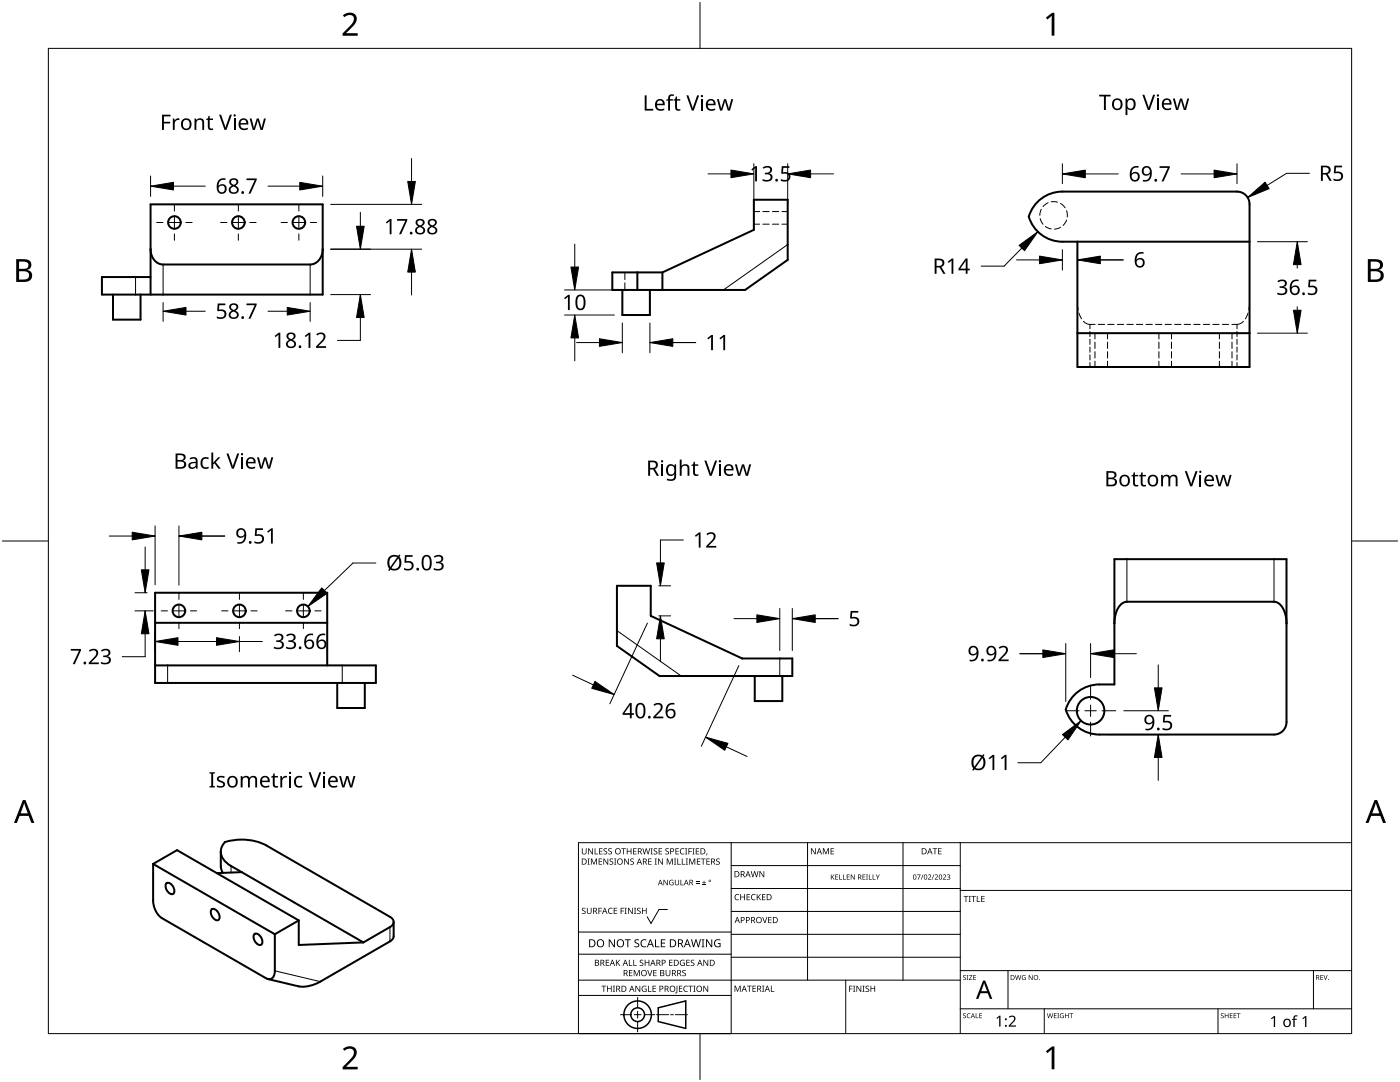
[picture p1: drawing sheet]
<svg xmlns="http://www.w3.org/2000/svg" width="279mm" height="216mm" viewBox="0 0 279 216" stroke-linecap="round" stroke-linejoin="round" font-family="sans-serif">
<g fill="none" stroke="#000" stroke-width=".4">
<path d="M22.6 58.8v5h5.5v-5M30.1 49.7a2.87 2.87 0 0 0 2.5 3.1h29.3a2.78 2.78 0 0 0 2.5-3.1M30.1 55.3h-9.8v3.5h44.1v-18h-34.3v18M122.2 54.4h10l18.3-8.5v-6h6.7v12l-8.5 6h-26.5zM124.2 57.9v5h5.5v-5M127.2 54.4v3.5M132.2 54.4v3.5M215 48.2v25h34.4v-32.5a2.5 2.5 0 0 0-2.5-2.5h-34.9a7 7 0 0 0-6.7 5 7 7 0 0 0 6.7 5h37.4M215 66.5h34.4M123.1 116.9h6.8v6l18.2 8.5h10v3.5h-26.5l-8.5-6zM222.4 111.6h34.4v32.5a2.5 2.5 0 0 1-2.5 2.5h-34.9a7 7 0 0 1-6.7-5 7 7 0 0 1 6.7-5h3zM31 132.8h44v3.5h-44v-18h34.3v14.5"/>
<path d="M31 124.3h34.3M67.3 136.3v5h5.5v-5M150.6 134.9v5h5.5v-5M222.4 124.4a4.6 4.6 0 0 1 2-4.2l29.9-.1a2.94 2.94 0 0 1 2.3 2.6l.2 1.7M30.6 172.4v7.3a4.5 4.5 0 0 0 1.7 3.5l20.8 12a1.1 1.1 0 0 0 1.2 0 1.1 1.1 0 0 0 .5-1v-7.8M30.6 172.4l4.7-2.8 24.3 14.1M30.6 172.4l24.2 14M33.3 176.2a1.45 1.45 0 0 1 1.3 2.2 1.45 1.45 0 0 1-1.3-2.2zM44.1 169.9v3.3l.4 1M44.9 168a11.2 11.2 0 0 1 8.3 .7l24.6 14.2a1.08 1.08 0 0 1 .8 1.1 1.08 1.08 0 0 1-.8 1l-5.3 3-26.4-15.2a3 3 0 0 1-1.7-4zM48.2 174l-4.9 .2M42.3 181.4a1.45 1.45 0 0 1 1.3 2.2 1.45 1.45 0 0 1-1.3-2.2z"/>
<path d="M50.9 186.3a1.45 1.45 0 0 1 1.2 2.2 1.45 1.45 0 0 1-1.2-2.2zM59.6 183.7v4.9l12.9-.6M59.6 183.7l-4.8 2.7M78.6 184v2.8a1.25 1.25 0 0 1-.8 1l-13.9 8.1a6.9 6.9 0 0 1-4.3 .9l-6.1-1.4"/>
<circle cx="34.8" cy="44.4" r="1.26"/>
<circle cx="47.6" cy="44.4" r="1.26"/>
<circle cx="59.6" cy="44.4" r="1.26"/>
<circle cx="35.7" cy="121.9" r="1.26"/>
<circle cx="47.8" cy="121.9" r="1.26"/>
<circle cx="60.5" cy="121.9" r="1.26"/>
<circle cx="217.7" cy="141.8" r="2.75"/>
</g>
<g fill="none" stroke="#000" stroke-width=".2">
<path d="M27.1 55.3v3.5M32.6 52.8v6M61.9 52.8v6M157.2 48.8l-12.8 9.1M224.9 111.6v8.5M254.3 111.6v8.5M33.5 132.8v3.5M68.3 132.8v3.5M123.1 125.8l12.9 9.1M155.6 131.4v3.5M46.1 172.8v1.3M54.8 193.7l9.1 2.2"/>
<path d="M77.8 185v2.8"/>
</g>
<g fill="none" stroke="#000" stroke-width=".2">
<path d="M124.7 54.4v1.4M124.7 56.4v1.5M217.5 64.7v.9M217.5 66.1v1.1M217.5 67.7v1M217.5 69.2v1.1M217.5 70.8v1M217.5 72.4v.8M246.9 64.7v.9M246.9 66.1v1.1M246.9 67.7v1M246.9 69.2v1.1"/>
<path d="M246.9 70.8v1M246.9 72.4v.8"/>
</g>
<g fill="none" stroke="#000" stroke-width=".2">
<path d="M150.5 44.7h1.1M150.5 42.2h1.1M152.2 44.7h1.3M152.2 42.2h1.3M154.1 44.7h1.3M154.1 42.2h1.3M156 44.7h1.2M156 42.2h1.2M207.6 43.6l.6 1.1M207.8 41.7l-.3 1.3M208.6 45.2l1.2 .5M209.2 40.5l-1 .7"/>
<path d="M209.8 40.3h1.3M211.6 40.6l1 .9M211.6 45.4l-1.2 .3M212.9 42l.1 1.3M212.9 43.9l-.7 1.1M215 60.4l.2 1.4M215.3 62.5l.6 1.1M216.2 64.1l.3 .3a2.51 2.51 0 0 0 2 .3M218.5 66.5v1.1M218.5 68.3v1.2M218.5 70.2v1.2M218.5 72.1v1.1"/>
<path d="M219.2 64.7h1.2M221 66.5v1.1M221 68.3v1.2M221 70.2v1.2M221 72.1v1.1M221.1 64.7h1.3M223 64.7h1.3M224.9 64.7h1.3M226.8 64.7h1.3M228.7 64.7h1.3M230.6 64.7h1.3M231.3 66.5v1.1"/>
<path d="M231.3 68.3v1.2M231.3 70.2v1.2M231.3 72.1v1.1M232.5 64.7h1.3M233.8 66.5v1.1M233.8 68.3v1.2M233.8 70.2v1.2M233.8 72.1v1.1M234.4 64.7h1.3M236.3 64.7h1.3M238.2 64.7h1.3M240.1 64.7h1.3"/>
<path d="M242 64.7h1.3M243.4 66.5v1.1M243.4 68.3v1.2M243.4 70.2v1.2M243.4 72.1v1.1M243.9 64.7h1.3M245.9 66.5v1.1M245.9 68.3v1.2M245.9 70.2v1.2M245.9 72.1v1.1M248.2 64.1l-.3 .3a2.51 2.51 0 0 1-2.1 .3M249.1 62.5l-.6 1.1"/>
<path d="M249.4 60.4l-.2 1.4"/>
</g>
<path d="M9.7 9.7h260v196.5h-260z" fill="none" stroke="#000" stroke-width=".2"/>
<path d="M139.7 .5v9.2M.5 108h9.2M269.7 108h9.2M139.7 206.2v9.2" fill="none" stroke="#000" stroke-width=".2"/>
<g fill="#000">
<path d="M68.4 3.1a1.64 1.64 0 0 1 2.8 .4 2.52 2.52 0 0 1-1.2 2.2l-.9 .9h2.3v.5h-3v-.4l1.2-1.2a1.95 1.95 0 0 0 .9-2.2 1.23 1.23 0 0 0-1.8 .1zM208.7 3.5l1.3-.9h.4v4.5h-.5v-4l-.9 .8zM68.4 209.3a1.64 1.64 0 0 1 2.8 .4 2.52 2.52 0 0 1-1.2 2.2l-.9 1h2.3v.5h-3v-.5l1.2-1.2a1.95 1.95 0 0 0 .9-2.1 1.23 1.23 0 0 0-1.8 .1zM208.7 209.8l1.3-1h.4v4.6h-.5v-4l-.9 .7z"/>
<path d="M3.2 51.7h1.3a1.28 1.28 0 0 1 1.7 1.3 1.04 1.04 0 0 1-.8 .9 1.23 1.23 0 0 1 1 1.5 1.23 1.23 0 0 1-1.6 .9h-1.6zM3.8 54.1v1.7h.9a.86 .86 0 0 0 1.1-.9 .86 .86 0 0 0-1.1-.8zM3.8 52.2v1.4h.8a.78 .78 0 0 0 1.1-.7 .78 .78 0 0 0-1.1-.7z"/>
<path d="M273 51.7h1.3a1.28 1.28 0 0 1 1.7 1.3 1.04 1.04 0 0 1-.9 .9 1.23 1.23 0 0 1 1 1.5 1.23 1.23 0 0 1-1.5 .9h-1.6zM273.6 54.1v1.7h.9a.86 .86 0 0 0 1.1-.9 .86 .86 0 0 0-1.2-.8zM273.6 52.2v1.4h.8a.78 .78 0 0 0 1-.7 .78 .78 0 0 0-1.1-.7z"/>
<path d="M4.6 159.6h.5l1.8 4.6h-.6l-.6-1.4h-1.8l-.5 1.4h-.6zM4.8 160.2l-.7 2.1h1.4z"/>
<path d="M274.3 159.6h.5l1.8 4.6h-.6l-.5-1.4h-1.8l-.6 1.4h-.6zM274.6 160.2l-.7 2.1h1.4z"/>
</g>
<g fill="none" stroke="#000" stroke-width=".2">
<path d="M145.9 168.1v38.1h-30.5v-38.1h154.3M145.9 172.7h45.7M145.9 177.3h45.7M161.2 168.1v27.5M180.2 168.1v27.5M191.6 168.1v38.1M191.6 177.7h78.1M115.4 198.6h30.5M115.4 195.6h76.2M115.4 190.4h30.5M115.4 186h30.5M127.3 199v2.1"/>
<path d="M133.2 181.5h-1.7l-1.6 2.8-.7-1.4M145.9 181.9h45.7M145.9 186.4h45.7M145.9 191h45.7M168.8 195.6v10.6M191.6 193.7h78.1M201.2 193.7v7.6M262.1 193.7v7.6M123.8 202.5h2.1M126.6 202.5h1.3M127.3 201.8v1.4M127.3 203.8v2.1"/>
<path d="M128.6 202.5h2.1M131 202.5h2.4M133.8 202.5h.6M134.8 202.5h2.4M191.6 201.3h78.1M208.4 201.3v4.9M243.1 201.3v4.9"/>
</g>
<g fill="#000">
<path d="M116.1 169.3h.2v.8a.32 .32 0 0 0 .3 .3 .32 .32 0 0 0 .3-.3v-.8h.2v.8a.47 .47 0 0 1-.5 .4 .47 .47 0 0 1-.5-.5zM117.3 171.3h.4l-.1 .1v1l.1 .1h-.4l.1-.1v-1zM117.4 169.3h.2l.6 1v-1h.1v1.2h-.1l-.7-1v1h-.1zM117.9 171.3h.3l.3 1 .4-1h.2v1.2h-.1v-1l-.4 1h-.1l-.4-1v1h-.2zM118.7 169.3h.1v1h.6v.2h-.7zM119.5 171.3h.7v.1h-.6v.4h.5v.2h-.5v.4h.6v.1h-.7zM119.6 169.3h.6v.1h-.5v.4h.5v.1h-.5v.4h.5v.2h-.6zM120.5 169.4l.4-.1h.3l-.1 .1a.25 .25 0 0 0-.4-.1 .25 .25 0 0 0 0 .4 .4 .4 0 0 1 .5 .3 .4 .4 0 0 1-.3 .5 .4 .4 0 0 1-.5-.2h.2a.27 .27 0 0 0 .4-.1 .27 .27 0 0 0-.3-.3l-.2-.2zM120.4 171.3h.2l.6 1v-1h.2v1.2h-.2l-.6-1v1h-.2zM121.4 169.4l.5-.1h.2v.1a.25 .25 0 0 0-.4-.1 .25 .25 0 0 0 0 .4 .4 .4 0 0 1 .4 .3 .4 .4 0 0 1-.2 .5 .4 .4 0 0 1-.5-.2h.1a.27 .27 0 0 0 .5-.1 .27 .27 0 0 0-.4-.3l-.2-.2zM121.7 171.4l.4-.1 .3 .1-.1 .1a.25 .25 0 0 0-.4-.1 .25 .25 0 0 0 0 .4 .4 .4 0 0 1 .5 .3 .4 .4 0 0 1-.3 .5 .4 .4 0 0 1-.5-.3l.2 .1a.27 .27 0 0 0 .4-.2 .27 .27 0 0 0-.3-.3l-.2-.2zM122.5 171.3h.5l-.2 .1v1l.2 .1h-.5l.2-.1v-1z"/>
<path d="M124 169.3h.9v.1h-.4v1.1h-.1v-1.1h-.4zM124.6 171.3h.1l.7 1v-1h.1v1.2h-.2l-.6-1v1h-.1zM125.1 169.3h.1v.5h.7v-.5h.1v1.2h-.1v-.6h-.7v.6h-.1zM125.8 171.4l.5-.1 .2 .1v.1a.25 .25 0 0 0-.4-.1 .25 .25 0 0 0 0 .4 .4 .4 0 0 1 .4 .3 .4 .4 0 0 1-.2 .5 .4 .4 0 0 1-.5-.3l.1 .1a.27 .27 0 0 0 .5-.2 .27 .27 0 0 0-.4-.3l-.2-.2zM126.4 169.3h.6v.1h-.5v.4h.5v.1h-.5v.4h.5v.2h-.6zM128.2 169.3h.2l.2 1 .3-1h.2l.2 1 .3-1h.1l-.3 1.2h-.1l-.3-1.1-.3 1.1h-.2zM129.4 171.3h.6v.1h-.5v.4h.5v.2h-.5v.4h.5v.1h-.6zM129.8 169.3h.5l-.2 .1v1l.2 .1h-.5l.2-.1v-1zM130.7 171.3h.4l-.1 .1v1l.1 .1h-.4l.1-.1v-1zM130.5 169.4l.4-.1h.3l-.1 .1a.25 .25 0 0 0-.4-.1 .25 .25 0 0 0 0 .4 .4 .4 0 0 1 .5 .3 .4 .4 0 0 1-.3 .5 .4 .4 0 0 1-.5-.2h.2a.27 .27 0 0 0 .4-.1 .27 .27 0 0 0-.3-.3l-.2-.2zM131.4 169.3h.7v.1h-.5v.4h.5v.1h-.5v.4h.5v.2h-.7zM131.3 171.3h.2l.7 1-.1-1h.2v1.2h-.2l-.6-1v1h-.2z"/>
<path d="M132.4 175.6h.2l.6 .9v-.9h.1v1h-.2l-.6-.9v.9h-.1zM132.8 169.4l.4-.1h.3l-.1 .1a.25 .25 0 0 0-.3-.1 .25 .25 0 0 0 0 .4 .4 .4 0 0 1 .4 .3 .4 .4 0 0 1-.3 .5 .4 .4 0 0 1-.4-.2h.1a.27 .27 0 0 0 .5-.1 .27 .27 0 0 0-.4-.3l-.2-.2zM133.1 171.3h.2l.4 1 .4-1h.2v1.2h-.2v-1l-.4 1h-.1l-.4-1v1h-.1zM133.7 175.7l.5-.2 .2 .1v.1a.45 .45 0 0 0-.7 .4 .45 .45 0 0 0 .6 .4v-.3h-.2v-.1h.3v.5a.6 .6 0 0 1-.8-.1 .6 .6 0 0 1 .1-.8zM134.5 171.3h.4l-.1 .1v1l.1 .1h-.4l.2-.1v-1zM135.2 171.3h.1v1.1h.6v.1h-.7zM134.8 169.3h.7v.1h-.6v.4h.5v.1h-.5v.4h.6v.2h-.7zM134.7 175.6h.1v.7a.28 .28 0 0 0 .3 .2 .28 .28 0 0 0 .3-.2v-.7h.1v.7a.42 .42 0 0 1-.4 .4 .42 .42 0 0 1-.4-.4zM135.8 175.6h.1v.9h.5v.1h-.6zM136.1 171.3h.1v1.1h.6v.1h-.7zM135.8 169.4l.5-.2 .3 .1-.1 .1a.49 .49 0 0 0-.7 .5 .49 .49 0 0 0 .8 .4 .52 .52 0 0 1-.7 .1 .52 .52 0 0 1-.2-.6zM136.7 169.3h.5l-.2 .1v1l.2 .1h-.5l.2-.1v-1z"/>
<path d="M136.9 171.3h.4l-.1 .1v1l.1 .1h-.4l.1-.1v-1zM137.4 169.3h.7v.1h-.6v.4h.5v.2h-.5v.5h-.1zM137.5 171.3h.3l.3 1 .4-1h.3v1.2h-.2v-1l-.4 1h-.1l-.4-1v1h-.2zM138.2 169.3h.4l-.1 .1v1l.1 .1h-.4l.1-.1v-1zM138.9 176.2h.7v.1h-.7zM138.9 175.9h.7v.1h-.7zM138.9 169.3h.6v.1h-.5v.4h.5v.1h-.5v.4h.5v.2h-.6zM139.1 171.3h.7v.1h-.6v.4h.5v.2h-.5v.4h.6v.1h-.7zM140.1 176.5h.8v.1h-.8zM139.9 171.3h.9v.1h-.4v1.1h-.1v-1.1h-.4zM140.4 175.7h.2v.3h.3v.2h-.3v.3h-.2v-.3h-.3v-.2h.3zM141 170.3h.2l-.3 .4z"/>
<path d="M141 171.3h.7v.1h-.6v.4h.5v.2h-.5v.4h.6v.1h-.7zM143 171.4l.4-.1 .2 .1v.1a.25 .25 0 0 0-.4-.1 .25 .25 0 0 0 0 .4 .4 .4 0 0 1 .5 .3 .4 .4 0 0 1-.3 .5 .4 .4 0 0 1-.5-.3l.2 .1a.27 .27 0 0 0 .4-.2 .27 .27 0 0 0-.3-.3l-.3-.2zM146.8 178.6l.4-.2 .3 .1v.1a.49 .49 0 0 0-.7 .4 .49 .49 0 0 0 .7 .5 .52 .52 0 0 1-.7 0 .52 .52 0 0 1-.2-.6zM147.7 178.4h.2v.5h.6v-.5h.2v1.2h-.2v-.5h-.6v.5h-.2zM149 178.4h.7v.1h-.5v.4h.4v.2h-.4v.4h.5v.1h-.7zM150 178.6l.5-.2 .3 .1-.1 .1a.49 .49 0 0 0-.7 .4 .49 .49 0 0 0 .8 .5 .52 .52 0 0 1-.7 0 .52 .52 0 0 1-.2-.6zM149.8 173.8h.2l.2 1.1 .3-1.1h.2l.3 1.1 .2-1.1h.2l-.3 1.2h-.2l-.3-1-.3 1h-.1zM151 178.4h.2v.6l.5-.6h.2l-.5 .5 .5 .7h-.2l-.4-.6-.1 .6h-.2zM151.6 173.8h.1l.7 1v-1h.1v1.2h-.2l-.6-1v1h-.1zM152.1 178.4h.7v.1h-.6v.4h.5v.2h-.5v.4h.6v.1h-.7zM161.8 169.3h.2l.7 1v-1h.1v1.2h-.2l-.6-1v1h-.2zM164.2 169.3h.2l.4 .9 .4-.9h.2v1.2h-.1v-1.1l-.4 1.1h-.1l-.4-1.1v1.1h-.2z"/>
<path d="M165.8 169.3h.6v.1h-.5v.4h.5v.1h-.5v.4h.5v.2h-.6zM165.8 174.5h.1v.5l.6-.5-.4 .4 .5 .6h-.2l-.4-.5-.1 .5h-.1zM166.7 174.5h.6v.1h-.5v.3h.4v.1h-.4v.4h.5v.1h-.6zM167.5 174.5h.1v.9h.5v.1h-.6zM168.2 174.5h.2v.9h.4v.1h-.6zM169 174.5h.6v.1h-.5v.3h.4v.1h-.4v.4h.5v.1h-.6zM169.8 174.5h.1l.6 .8v-.8h.1v1h-.2l-.5-.8v.8h-.1zM172.1 174.5h.6v.1h-.4v.3h.4v.1h-.4v.4h.4v.1h-.6zM172.8 174.5h.4l-.1 .1v.8l.1 .1h-.4l.2-.1v-.8zM173.4 174.5h.1v.9h.5v.1h-.6zM174.2 174.5h.1v.9h.4v.1h-.5zM174.8 174.5h.1l.3 .5 .2-.5h.2l-.4 .6v.4h-.1v-.4z"/>
<path d="M183 174.5h.7l-.4 1h-.2l.5-.9h-.6zM184.2 174.5h.1l-.4 1h-.1zM185.2 174.6a.37 .37 0 0 1 .6 0 .37 .37 0 0 1-.2 .6l-.3 .2h.6v.1h-.7l.3-.4a.27 .27 0 0 0 .2-.3 .27 .27 0 0 0-.3-.2zM186.3 174.5h.2l-.4 1h-.1zM186.1 169.3h.9v.1h-.3v1.1h-.2v-1.1h-.4zM186.5 174.6a.37 .37 0 0 1 .6 0 .37 .37 0 0 1-.2 .6l-.2 .2h.5v.1h-.7l.3-.4a.27 .27 0 0 0 .3-.3 .27 .27 0 0 0-.4-.2zM187.2 169.3h.7v.1h-.5v.4h.5v.1h-.5v.4h.5v.2h-.7zM188.2 174.6a.37 .37 0 0 1 .6 0 .37 .37 0 0 1-.3 .6l-.2 .2h.5v.1h-.6l.2-.4a.27 .27 0 0 0 .3-.3 .27 .27 0 0 0-.4-.2zM189 174.6a.32 .32 0 0 1 .5-.1 .32 .32 0 0 1 0 .5h-.1a.32 .32 0 0 1 .2 .4 .32 .32 0 0 1-.5 .1l-.1-.1a.26 .26 0 0 0 .4 .1 .26 .26 0 0 0 0-.4l-.3-.2a.23 .23 0 0 0 .4 0 .23 .23 0 0 0-.1-.4 .23 .23 0 0 0-.3 .2zM192.3 178.8h.9v.1h-.3v1.1h-.2v-1.1h-.4zM193.3 178.8h.5l-.2 .1v1l.2 .1h-.5l.2-.1v-1zM193.8 178.8h1v.1h-.4v1.1h-.2v-1.1h-.4z"/>
<path d="M194.9 178.8h.2v1.1h.5v.1h-.7zM195.8 178.8h.7v.1h-.5v.4h.5v.1h-.5v.5h.5v.1h-.7zM116.2 181.3l.4-.2 .3 .1-.1 .1a.25 .25 0 0 0-.4-.1 .25 .25 0 0 0 0 .4 .4 .4 0 0 1 .5 .3 .4 .4 0 0 1-.3 .5 .4 .4 0 0 1-.5-.2h.2a.27 .27 0 0 0 .4-.1 .27 .27 0 0 0-.3-.3l-.2-.2zM117.1 181.1h.2v.8a.32 .32 0 0 0 .3 .3 .32 .32 0 0 0 .3-.3v-.8h.2v.8a.47 .47 0 0 1-.5 .5 .47 .47 0 0 1-.5-.5zM119.4 181.1h.7v.2h-.5v.4h.5v.1h-.5v.6h-.2zM120 196.7h1v.1h-.4v1.1h-.2v-1.1h-.4zM120.9 191.5h.7v.1h-.6v.4h.5v.2h-.5v.4h.6v.1h-.7zM121.5 181.3l.4-.2 .4 .1-.1 .1a.49 .49 0 0 0-.7 .5 .49 .49 0 0 0 .7 .4 .52 .52 0 0 1-.6 .1 .52 .52 0 0 1-.3-.6zM121.1 196.7h.2v.5h.6v-.5h.2v1.2h-.2v-.6h-.6v.6h-.2zM121.5 187.4h.2l.9 1.3v-1.3h.1v1.6h-.2l-.8-1.3v1.3h-.2zM122.3 196.7h.4l-.1 .1v1l.1 .1h-.4l.2-.1v-1zM122.5 181.1h.7v.2h-.6v.4h.5v.1h-.5v.4h.6v.2h-.7z"/>
<path d="M122.9 191.5h.2v.6l.5-.6h.2l-.5 .5 .5 .7h-.2l-.4-.6-.1 .6h-.2zM123.9 181.1h.6v.2h-.5v.4h.5v.1h-.5v.6h-.1zM124.7 181.1h.4l-.2 .2v.9l.2 .2h-.4l.1-.2v-.9zM124.7 187.4h1.2v.2h-.5v1.4h-.2v-1.4h-.5zM125.5 191.5h.2v1.1h.5v.1h-.7zM125.5 193.6h.7v.1h-.5v.4h.5v.1h-.5v.4h.5v.2h-.7zM125.3 181.1h.2l.7 1.1-.1-1.1h.2v1.3h-.2l-.6-1v1h-.2zM126.4 191.5h.1v1.1h.6v.1h-.7zM126.5 181.1h.5l-.2 .2v.9l.2 .2h-.5l.2-.2v-.9zM126.5 193.6h.2l.4 1 .4-1h.2v1.2h-.2v-1.1l-.4 1.1h-.1l-.4-1.1v1.1h-.1zM126.7 187.6l.3-.2 .6 .1-.2 .1a.33 .33 0 0 0-.6 .2 .33 .33 0 0 0 .4 .4 .47 .47 0 0 1 .4 .6 .47 .47 0 0 1-.7 .2h-.3v-.2h.2a.35 .35 0 0 0 .6-.2 .35 .35 0 0 0-.5-.4l-.3-.2zM126.8 196.7h.2l.6 1v-1h.2v1.2h-.2l-.7-1 .1 1h-.2z"/>
<path d="M127.2 181.3l.4-.2 .3 .1-.1 .1a.25 .25 0 0 0-.4-.1 .25 .25 0 0 0 0 .4 .4 .4 0 0 1 .5 .3 .4 .4 0 0 1-.3 .5 .4 .4 0 0 1-.5-.2h.2a.27 .27 0 0 0 .4-.1 .27 .27 0 0 0-.3-.3l-.2-.2zM127.7 191.6l.4-.1 .3 .1-.1 .1a.25 .25 0 0 0-.3-.1 .25 .25 0 0 0 0 .4 .4 .4 0 0 1 .4 .3 .4 .4 0 0 1-.3 .5 .4 .4 0 0 1-.4-.3l.1 .1a.27 .27 0 0 0 .5-.2 .27 .27 0 0 0-.4-.3l-.2-.2zM128 187.6l.6-.2 .4 .1-.1 .2a.63 .63 0 0 0-.9 .5 .63 .63 0 0 0 1 .6v.2a.83 .83 0 0 1-1.1-.3 .83 .83 0 0 1 .1-1.1zM128.2 196.8l.6-.1 .2 .1v.1a.5 .5 0 0 0-.8 .4 .5 .5 0 0 0 .7 .5v-.4h-.3v-.1h.4v.6a.66 .66 0 0 1-.8-.2 .66 .66 0 0 1 0-.9zM128.1 181.1h.2v.6h.6v-.6h.2v1.3h-.2v-.6h-.6v.6h-.2zM129.2 193.6h.1l.4 1 .3-1h.2l-.4 1.2h-.2zM129.3 196.7h.2v1.1h.5v.1h-.7zM128.7 191.5h.1v.5h.6v-.5h.2v1.2h-.2v-.5h-.6v.5h-.1zM130.7 187.4h.2v1.4h.7v.2h-.9zM130.2 196.7h.7v.1h-.5v.4h.5v.1h-.5v.5h.5v.1h-.7zM130.4 193.6h.6v.1h-.5v.4h.5v.1h-.5v.4h.5v.2h-.6zM131.9 187.4h.9v.2h-.7v.5h.6v.2h-.6v.5h.7v.2h-.9z"/>
<path d="M132.8 193.6h.2v.7a.32 .32 0 0 0 .3 .4 .32 .32 0 0 0 .3-.4v-.7h.2v.7a.47 .47 0 0 1-.5 .5 .47 .47 0 0 1-.5-.5zM133.5 191.5h.7v.1h-.5v.4h.5v.2h-.5v.4h.5v.1h-.7zM135 196.7h.2v1.3l-.1 .2h-.3l-.1-.1 .3-.2zM135.5 196.7h.7v.1h-.5v.4h.4v.1h-.4v.5h.5v.1h-.7zM135.8 191.7l.5-.2 .4 .1-.1 .1a.5 .5 0 0 0-.8 .4 .5 .5 0 0 0 .7 .5v-.4h-.2v-.1h.4v.6a.66 .66 0 0 1-.9-.1 .66 .66 0 0 1 0-.9zM136.2 193.7l.4-.2 .3 .1-.1 .1a.25 .25 0 0 0-.4-.1 .25 .25 0 0 0 0 .4 .4 .4 0 0 1 .5 .3 .4 .4 0 0 1-.3 .5 .4 .4 0 0 1-.5-.2h.2a.27 .27 0 0 0 .5-.1 .27 .27 0 0 0-.4-.3l-.2-.2zM136.5 196.8l.5-.1 .3 .1-.1 .1a.49 .49 0 0 0-.7 .4 .49 .49 0 0 0 .8 .4 .52 .52 0 0 1-.7 .1 .52 .52 0 0 1-.2-.6zM137 191.5h.6v.1h-.5v.4h.5v.2h-.5v.4h.5v.1h-.6zM137.4 196.7h.9v.1h-.4v1.1h-.1v-1.1h-.4zM137.9 191.6l.4-.1 .3 .1-.1 .1a.25 .25 0 0 0-.4-.1 .25 .25 0 0 0 0 .4 .4 .4 0 0 1 .5 .3 .4 .4 0 0 1-.3 .5 .4 .4 0 0 1-.5-.3l.2 .1a.27 .27 0 0 0 .4-.2 .27 .27 0 0 0-.3-.3l-.2-.2zM138.4 196.7h.4l-.1 .1v1l.1 .1h-.4l.1-.1v-1zM137.9 187.4h.2l.3 1.4 .4-1.4h.2l.4 1.4 .3-1.4h.2l-.4 1.6h-.2l-.4-1.3-.4 1.3h-.2z"/>
<path d="M140 187.4h.6l-.2 .2v1.3l.2 .1h-.6l.2-.1v-1.3zM140.4 196.7h.1l.7 1v-1h.1v1.2h-.1l-.7-1v1h-.1zM140.4 191.5h.2l.6 1v-1h.1v1.2h-.1l-.7-1v1h-.1zM140.9 187.4h.2l.9 1.3v-1.3h.1v1.6h-.2l-.8-1.3v1.3h-.2zM142.7 187.6l.7-.2 .4 .1-.1 .2a.65 .65 0 0 0-1 .5 .65 .65 0 0 0 .9 .6v-.4h-.3v-.2h.5v.7a.86 .86 0 0 1-1.1-.1 .86 .86 0 0 1 0-1.2zM146.6 196.7h.2l.4 1 .4-1h.2v1.2h-.1v-1.1l-.4 1.1h-.2l-.4-1.1v1.1h-.1zM149.1 196.7h.9v.1h-.4v1.1h-.1v-1.1h-.4zM150.2 196.7h.7v.1h-.6v.4h.5v.1h-.5v.5h.6v.1h-.7zM152.1 183h.2l.3 1 .4-1h.1l-.4 1.2h-.1zM152.1 196.7h.4l-.1 .1v1l.1 .1h-.4l.1-.1v-1zM153.8 196.7h.2v1.1h.5v.1h-.7zM153.3 183h.7v.1h-.5v.4h.5v.1h-.5v.5h.5v.1h-.7z"/>
<path d="M169.5 196.7h.6v.1h-.5v.5h.5v.1h-.5v.5h-.1zM170.2 196.7h.5l-.2 .1v1l.2 .1h-.5l.2-.1v-1zM170.9 196.7h.2l.6 1v-1h.2v1.2h-.2l-.6-1v1h-.2zM172.1 196.7h.5l-.2 .1v1l.2 .1h-.5l.2-.1v-1zM172.8 196.8l.4-.1h.2v.2a.25 .25 0 0 0-.4-.1 .25 .25 0 0 0 0 .4 .4 .4 0 0 1 .5 .3 .4 .4 0 0 1-.3 .4 .4 .4 0 0 1-.5-.2l.2 .1a.27 .27 0 0 0 .4-.2 .27 .27 0 0 0-.3-.3l-.3-.2zM173.7 196.7h.2v.5h.6v-.5h.2v1.2h-.2v-.6h-.6v.6h-.2zM192.2 194.7l.4-.1h.2l-.1 .1a.24 .24 0 0 0-.3 0 .24 .24 0 0 0-.1 .3 .24 .24 0 0 0 .4 .1 .31 .31 0 0 1 0 .4 .31 .31 0 0 1-.5-.1 .24 .24 0 0 0 .3 .1 .24 .24 0 0 0 .1-.3l-.4-.3zM192.9 194.6h.4l-.1 .1v.7l.1 .1h-.4l.1-.1v-.7zM193.4 194.6h.6l-.5 .8h.6v.1h-.7l.5-.8h-.5zM194.2 194.6h.6v.1h-.4v.3h.4v.1h-.4v.3h.4v.1h-.6zM202.6 194.6h.1l.2 .8 .2-.8h.2l.2 .8 .2-.8h.1l-.2 .9h-.2l-.2-.8-.2 .8h-.2zM204 194.7l.4-.1h.3l-.1 .1a.4 .4 0 0 0-.6 .4 .4 .4 0 0 0 .6 .3v-.3l-.2-.1h.3v.5a.53 .53 0 0 1-.7-.1 .53 .53 0 0 1 0-.7z"/>
<path d="M205.3 194.6h.1l.6 .8v-.8h.1v.9h-.2l-.5-.8v.8h-.1zM263.5 194.6h.6v.1h-.5v.3h.4v.1h-.4v.3h.5v.1h-.6zM264.1 194.6h.2l.2 .8 .3-.8h.2l-.4 .9h-.1zM192.2 202.3l.4-.1h.2l-.1 .1a.24 .24 0 0 0-.3 0 .24 .24 0 0 0-.1 .3 .24 .24 0 0 0 .4 .1 .31 .31 0 0 1 0 .5 .31 .31 0 0 1-.5-.2 .24 .24 0 0 0 .3 .1 .24 .24 0 0 0 .1-.3l-.4-.2zM193.1 202.3l.3-.1h.3l-.1 .1a.39 .39 0 0 0-.5 .4 .39 .39 0 0 0 .5 .3 .46 .46 0 0 1-.6 0 .46 .46 0 0 1 .1-.7zM194.7 202.2h.1v.8h.5v.2h-.6zM195.4 202.2h.6v.1h-.4v.3h.4v.1h-.4v.4h.4v.1h-.6zM198.9 203.1l.5-.4h.3v2.2h-.3v-1.9l-.4 .3zM201.3 202.9a.76 .76 0 0 1 1.2 0 .76 .76 0 0 1-.3 1.1l-.6 .6h1.1v.3h-1.4v-.3l.8-.8a.52 .52 0 0 0 .2-.8 .52 .52 0 0 0-.8 .1zM209 202.2h.1l.2 .8 .2-.8h.1l.3 .8 .2-.8h.1l-.3 1h-.1l-.2-.9-.3 .9h-.1zM210.3 202.2h.6v.1h-.4v.3h.3v.1h-.3v.4h.4v.1h-.6zM211 202.2h.4l-.2 .1v.8l.2 .1h-.4l.1-.1v-.8z"/>
<path d="M211.6 202.3l.7-.1-.1 .1a.4 .4 0 0 0-.6 .4 .4 .4 0 0 0 .6 .3v-.2l-.2-.2h.3v.5a.53 .53 0 0 1-.7-.1 .53 .53 0 0 1 0-.7zM212.5 202.2h.2v.4h.5v-.4h.1v1h-.1v-.5h-.5v.5h-.2zM213.4 202.2h.8v.1h-.3v.9h-.2v-.9h-.3zM243.7 202.3l.3-.1h.2v.1a.24 .24 0 0 0-.3 0 .24 .24 0 0 0-.1 .3 .24 .24 0 0 0 .3 .1 .31 .31 0 0 1 0 .5 .31 .31 0 0 1-.5-.2 .24 .24 0 0 0 .4 .1 .24 .24 0 0 0 0-.3l-.3-.2zM244.4 202.2h.2v.4h.5v-.4h.1v1h-.1v-.5h-.5v.5h-.2zM245.4 202.2h.6v.1h-.4v.3h.4v.1h-.4v.4h.4v.1h-.6zM246.2 202.2h.5v.1h-.4v.3h.4v.1h-.4v.4h.4v.1h-.5zM246.8 202.2h.8v.1h-.3v.9h-.2v-.9h-.3zM253.7 203.2l.6-.5h.2v2.2h-.3v-1.9l-.4 .4zM258.2 202.7l.3-.1h.5l-.1 .3-.4-.1-.1 .2v.3h.4v.2h-.4v1.4h-.3v-1.4h-.3l.3-.2zM259.9 203.2l.6-.5h.2v2.2h-.2v-1.9l-.5 .4z"/>
<path d="M116.1 171.3h.4a.61 .61 0 0 1 .6 .6 .61 .61 0 0 1-.6 .6h-.4zM116.3 171.4v1h.1a.48 .48 0 0 0 .5-.5 .48 .48 0 0 0-.4-.5z"/>
<path d="M122.7 169.9a.61 .61 0 0 1 1.2 0 .61 .61 0 0 1-1.2 0zM122.9 169.9a.45 .45 0 0 0 .9 0 .45 .45 0 0 0-.9 0z"/>
<path d="M123.1 171.9a.61 .61 0 0 1 1.2 0 .61 .61 0 0 1-1.2 0zM123.3 171.9a.45 .45 0 0 0 .9 0 .45 .45 0 0 0-.9 0z"/>
<path d="M127.3 169.3h.3a.35 .35 0 0 1 .5 .2 .35 .35 0 0 1-.3 .4l.4 .6h-.2l-.3-.5h-.3v.5h-.1zM127.4 169.4v.4h.2a.23 .23 0 0 0 .3-.2 .23 .23 0 0 0-.3-.2z"/>
<path d="M127.5 171.3h.2l.4 1.2h-.1l-.2-.4h-.4l-.2 .4h-.1zM127.6 171.5l-.2 .5h.4z"/>
<path d="M128.3 171.3h.3a.35 .35 0 0 1 .5 .2 .35 .35 0 0 1-.3 .5l.4 .5h-.2l-.3-.5h-.2v.5h-.2zM128.5 171.4v.5h.1a.23 .23 0 0 0 .3-.2 .23 .23 0 0 0-.3-.3z"/>
<path d="M131.7 175.5h.1l.5 1.1h-.2l-.1-.3h-.4l-.2 .3h-.1zM131.8 175.7l-.2 .5h.3z"/>
<path d="M133.8 169.3h.3a.41 .41 0 0 1 .4 .5 .41 .41 0 0 1-.6 .2v.5h-.1zM133.9 169.4v.5a.29 .29 0 0 0 .5-.3 .29 .29 0 0 0-.5-.2z"/>
<path d="M136.9 175.5h.1l.4 1.1h-.1l-.1-.3h-.5l-.1 .3h-.1zM137 175.7l-.2 .5h.3z"/>
<path d="M137.6 175.6h.3a.31 .31 0 0 1 .4 .2 .31 .31 0 0 1-.2 .4l.3 .4h-.2l-.3-.4h-.2v.4h-.1zM137.7 175.7v.4h.2a.21 .21 0 0 0 .2-.2 .21 .21 0 0 0-.2-.2z"/>
<path d="M139.8 169.3h.4a.61 .61 0 0 1 .6 .6 .61 .61 0 0 1-.7 .6h-.3zM140 169.4v.9h.1a.48 .48 0 0 0 .5-.4 .48 .48 0 0 0-.4-.5z"/>
<path d="M141.4 175.8a.25 .25 0 0 1 .5 0 .25 .25 0 0 1-.5 0zM141.5 175.8a.15 .15 0 0 0 .3 0 .15 .15 0 0 0-.3 0z"/>
<path d="M141.9 171.3h.4a.35 .35 0 0 1 .4 .2 .35 .35 0 0 1-.2 .5l.3 .5h-.2l-.3-.5h-.2v.5h-.2zM142.1 171.4v.5h.2a.23 .23 0 0 0 .2-.2 .23 .23 0 0 0-.3-.3z"/>
<path d="M146.6 173.8h.4a.61 .61 0 0 1 .6 .6 .61 .61 0 0 1-.7 .6h-.3zM146.7 174v.9h.2a.48 .48 0 0 0 .5-.5 .48 .48 0 0 0-.5-.4z"/>
<path d="M147.8 173.8h.4a.35 .35 0 0 1 .4 .3 .35 .35 0 0 1-.2 .4l.3 .5h-.2l-.3-.5h-.2v.5h-.2zM148 174v.4h.2a.23 .23 0 0 0 .3-.2 .23 .23 0 0 0-.3-.2z"/>
<path d="M149.2 173.8h.1l.5 1.2h-.1l-.2-.3h-.5l-.1 .3h-.2zM149.3 174l-.2 .5h.4z"/>
<path d="M153 178.4h.4a.61 .61 0 0 1 .6 .6 .61 .61 0 0 1-.6 .6h-.4zM153.2 178.5v1h.1a.48 .48 0 0 0 .5-.5 .48 .48 0 0 0-.4-.5z"/>
<path d="M163.4 169.2h.2l.5 1.3h-.2l-.2-.4h-.4l-.2 .4h-.1zM163.5 169.4l-.2 .6h.4z"/>
<path d="M171.2 174.5h.3a.29 .29 0 0 1 .4 .2 .29 .29 0 0 1-.2 .4l.3 .4h-.2l-.2-.4h-.2v.4h-.2zM171.4 174.6v.4h.1a.2 .2 0 0 0 .3-.2 .2 .2 0 0 0-.3-.2z"/>
<path d="M182.3 174.6h.4l.2 .5a.38 .38 0 0 1-.5 .4 .38 .38 0 0 1-.2-.6zM182.4 174.6v.1a.39 .39 0 0 0-.1 .4 .39 .39 0 0 0 .4 .3 .4 .4 0 0 0 .1-.5 .4 .4 0 0 0-.4-.3z"/>
<path d="M184 169.3h.3a.61 .61 0 0 1 .6 .6 .61 .61 0 0 1-.6 .6h-.3zM184.1 169.4v.9h.2a.48 .48 0 0 0 .5-.4 .48 .48 0 0 0-.5-.5z"/>
<path d="M184.5 174.6h.4l.1 .5a.38 .38 0 0 1-.4 .4 .38 .38 0 0 1-.2-.6zM184.6 174.6l-.1 .1a.39 .39 0 0 0 0 .4 .39 .39 0 0 0 .3 .3 .4 .4 0 0 0 .2-.5 .4 .4 0 0 0-.4-.3z"/>
<path d="M185.5 169.2h.1l.5 1.3h-.1l-.2-.4h-.5l-.1 .4h-.2zM185.6 169.4l-.2 .6h.4z"/>
<path d="M187.5 174.6h.4l.1 .5a.38 .38 0 0 1-.4 .4 .38 .38 0 0 1-.2-.6zM187.6 174.6l-.1 .1a.39 .39 0 0 0-.1 .4 .39 .39 0 0 0 .4 .3 .4 .4 0 0 0 .2-.5 .4 .4 0 0 0-.4-.3z"/>
<path d="M118.4 181.1h.3a.35 .35 0 0 1 .4 .3 .35 .35 0 0 1-.2 .4l.3 .6h-.1l-.3-.5h-.3v.5h-.1zM118.5 181.3v.4h.2a.23 .23 0 0 0 .3-.2 .23 .23 0 0 0-.3-.2z"/>
<path d="M118.7 191.5h.4a.31 .31 0 0 1 .4 .2 .31 .31 0 0 1-.2 .4 .33 .33 0 0 1 .3 .4 .33 .33 0 0 1-.4 .2h-.5zM118.9 192.2v.4h.2a.23 .23 0 0 0 .3-.2 .23 .23 0 0 0-.3-.2zM118.9 191.6v.4h.2a.21 .21 0 0 0 .3-.2 .21 .21 0 0 0-.3-.2z"/>
<path d="M117.6 187.4h.5a.79 .79 0 0 1 .7 .8 .79 .79 0 0 1-.8 .8h-.4zM117.8 187.6v1.2h.2a.62 .62 0 0 0 .6-.6 .62 .62 0 0 0-.6-.6z"/>
<path d="M119.8 191.5h.4a.35 .35 0 0 1 .4 .3 .35 .35 0 0 1-.2 .4l.3 .5h-.2l-.3-.5h-.2v.5h-.2zM120 191.6v.5h.2a.23 .23 0 0 0 .3-.2 .23 .23 0 0 0-.3-.3z"/>
<path d="M119.3 187.6a.77 .77 0 0 1 1.1 .1 .77 .77 0 0 1-.2 1.1 .77 .77 0 0 1-1-.2l-.1-.6zM119.5 187.7a.63 .63 0 0 0-.2 .8 .63 .63 0 0 0 .8 .3 .63 .63 0 0 0 .2-.9 .63 .63 0 0 0-.8-.2z"/>
<path d="M120.6 181.1h.2l.4 1.3h-.1l-.2-.4h-.4l-.2 .4h-.1zM120.7 181.3l-.2 .6h.4z"/>
<path d="M122.1 191.5h.2l.5 1.2h-.2l-.1-.3h-.5l-.2 .3h-.1zM122.2 191.7l-.2 .5h.4z"/>
<path d="M123 196.7h.3a.35 .35 0 0 1 .4 .2 .35 .35 0 0 1-.2 .5l.3 .5h-.1l-.3-.5h-.3v.5h-.1zM123.1 196.8v.5h.2a.23 .23 0 0 0 .3-.3 .23 .23 0 0 0-.3-.2z"/>
<path d="M123.3 187.6a.77 .77 0 0 1 1.1 .1 .77 .77 0 0 1-.2 1.1 .77 .77 0 0 1-1.1-.2v-.6zM123.5 187.7a.63 .63 0 0 0-.2 .8 .63 .63 0 0 0 .8 .3 .63 .63 0 0 0 .2-.9 .63 .63 0 0 0-.8-.2z"/>
<path d="M124.5 193.6h.3a.35 .35 0 0 1 .4 .2 .35 .35 0 0 1-.2 .4l.3 .6h-.1l-.3-.5h-.3v.5h-.1zM124.6 193.7v.4h.2a.23 .23 0 0 0 .3-.2 .23 .23 0 0 0-.3-.2z"/>
<path d="M124 196.7h.4a.61 .61 0 0 1 .6 .6 .61 .61 0 0 1-.6 .6h-.4zM124.2 196.8v1h.2a.48 .48 0 0 0 .5-.5 .48 .48 0 0 0-.5-.5z"/>
<path d="M124.7 191.5h.2l.4 1.2h-.1l-.2-.3h-.4l-.2 .3h-.1zM124.8 191.7l-.2 .5h.4z"/>
<path d="M126 196.7h.2l.4 1.2h-.1l-.2-.4h-.4l-.2 .4h-.1zM126.1 196.8l-.2 .6h.4z"/>
<path d="M127.9 194.2a.61 .61 0 0 1 1.2 0 .61 .61 0 0 1-1.2 0zM128.1 194.2a.45 .45 0 0 0 .9 0 .45 .45 0 0 0-.9 0z"/>
<path d="M129.7 187.4h.2l.6 1.6h-.2l-.2-.5h-.6l-.2 .5h-.2zM129.8 187.6l-.3 .7h.5z"/>
<path d="M130.2 191.5h.2l.4 1.2h-.1l-.2-.3h-.4l-.2 .3h-.1zM130.3 191.7l-.2 .5h.4z"/>
<path d="M131 191.5h.3a.35 .35 0 0 1 .5 .3 .35 .35 0 0 1-.3 .4l.4 .5h-.2l-.3-.5h-.2v.5h-.2zM131.2 191.6v.5h.1a.23 .23 0 0 0 .3-.2 .23 .23 0 0 0-.3-.3z"/>
<path d="M131.8 193.6h.3a.31 .31 0 0 1 .4 .1 .31 .31 0 0 1-.2 .4 .33 .33 0 0 1 .3 .4 .33 .33 0 0 1-.4 .3h-.4zM131.9 194.2v.4h.3a.23 .23 0 0 0 .2-.2 .23 .23 0 0 0-.3-.2zM131.9 193.7v.4h.2a.21 .21 0 0 0 .3-.2 .21 .21 0 0 0-.3-.2z"/>
<path d="M131.6 196.7h.3a.41 .41 0 0 1 .5 .5 .41 .41 0 0 1-.6 .2v.5h-.2zM131.8 196.8v.5a.29 .29 0 0 0 .4-.2 .29 .29 0 0 0-.4-.3z"/>
<path d="M132.6 196.7h.4a.35 .35 0 0 1 .4 .2 .35 .35 0 0 1-.2 .5l.3 .5h-.2l-.3-.5h-.2v.5h-.2zM132.8 196.8v.5h.2a.23 .23 0 0 0 .3-.3 .23 .23 0 0 0-.3-.2z"/>
<path d="M132.1 191.5h.3a.41 .41 0 0 1 .4 .5 .41 .41 0 0 1-.6 .3v.4h-.1zM132.2 191.6v.5a.29 .29 0 0 0 .5-.2 .29 .29 0 0 0-.5-.3z"/>
<path d="M134.1 193.6h.3a.35 .35 0 0 1 .5 .2 .35 .35 0 0 1-.3 .4l.4 .6h-.2l-.3-.5h-.2v.5h-.2zM134.3 193.7v.4h.1a.23 .23 0 0 0 .3-.2 .23 .23 0 0 0-.3-.2z"/>
<path d="M133.6 197.3a.61 .61 0 0 1 1.2 0 .61 .61 0 0 1-1.2 0zM133.8 197.3a.45 .45 0 0 0 .9 0 .45 .45 0 0 0-.9 0z"/>
<path d="M133.7 187.4h.5a.79 .79 0 0 1 .7 .8 .79 .79 0 0 1-.8 .8h-.4zM133.9 187.6v1.2h.2a.62 .62 0 0 0 .6-.6 .62 .62 0 0 0-.6-.6z"/>
<path d="M135.2 193.6h.3a.35 .35 0 0 1 .4 .2 .35 .35 0 0 1-.2 .4l.3 .6h-.2l-.2-.5h-.3v.5h-.1zM135.3 193.7v.4h.2a.23 .23 0 0 0 .3-.2 .23 .23 0 0 0-.3-.2z"/>
<path d="M134.5 191.5h.4a.61 .61 0 0 1 .6 .6 .61 .61 0 0 1-.7 .6h-.3zM134.6 191.6v1h.2a.48 .48 0 0 0 .5-.5 .48 .48 0 0 0-.5-.5z"/>
<path d="M135.3 187.4h.4a.45 .45 0 0 1 .6 .3 .45 .45 0 0 1-.3 .6l.4 .7h-.2l-.4-.6h-.3v.6h-.2zM135.5 187.6v.6h.2a.3 .3 0 0 0 .4-.3 .3 .3 0 0 0-.4-.3z"/>
<path d="M137.1 187.4h.2l.6 1.6h-.2l-.2-.5h-.7l-.1 .5h-.2zM137.2 187.6l-.3 .7h.5z"/>
<path d="M139.6 191.5h.1l.5 1.2h-.2l-.1-.3h-.5l-.1 .3h-.2zM139.7 191.7l-.2 .5h.4z"/>
<path d="M138.9 197.3a.61 .61 0 0 1 1.2 0 .61 .61 0 0 1-1.2 0zM139.1 197.3a.45 .45 0 0 0 .9 0 .45 .45 0 0 0-.9 0z"/>
<path d="M141.7 191.5h.3a.61 .61 0 0 1 .6 .6 .61 .61 0 0 1-.6 .6h-.3zM141.8 191.6v1h.2a.48 .48 0 0 0 .5-.5 .48 .48 0 0 0-.5-.5z"/>
<path d="M147.1 183h.1l.5 1.2h-.2l-.1-.4h-.5l-.2 .4h-.1zM147.1 183.1l-.2 .6h.4z"/>
<path d="M147.8 183h.4a.41 .41 0 0 1 .4 .5 .41 .41 0 0 1-.6 .2v.5h-.2zM148 183.1v.5a.29 .29 0 0 0 .5-.2 .29 .29 0 0 0-.5-.3z"/>
<path d="M148.5 196.7h.1l.5 1.2h-.2l-.1-.4h-.5l-.2 .4h-.1zM148.5 196.8l-.2 .6h.4z"/>
<path d="M148.9 183h.3a.41 .41 0 0 1 .4 .5 .41 .41 0 0 1-.6 .2v.5h-.1zM149 183.1v.5a.29 .29 0 0 0 .5-.2 .29 .29 0 0 0-.5-.3z"/>
<path d="M149.9 183h.3a.35 .35 0 0 1 .5 .2 .35 .35 0 0 1-.3 .5l.4 .5h-.2l-.3-.5h-.2v.5h-.2zM150.1 183.1v.5h.1a.23 .23 0 0 0 .3-.3 .23 .23 0 0 0-.3-.2z"/>
<path d="M151.1 196.7h.4a.35 .35 0 0 1 .4 .2 .35 .35 0 0 1-.2 .5l.3 .5h-.2l-.3-.5h-.2v.5h-.2zM151.3 196.8v.5h.2a.23 .23 0 0 0 .2-.3 .23 .23 0 0 0-.2-.2z"/>
<path d="M150.8 183.6a.61 .61 0 0 1 1.2 0 .61 .61 0 0 1-1.2 0zM151.1 183.6a.45 .45 0 0 0 .9 0 .45 .45 0 0 0-.9 0z"/>
<path d="M153.1 196.7h.1l.5 1.2h-.2l-.1-.4h-.5l-.2 .4h-.1zM153.1 196.8l-.2 .6h.4z"/>
<path d="M154.3 183h.3a.61 .61 0 0 1 .6 .6 .61 .61 0 0 1-.6 .6h-.3zM154.4 183.1v1h.2a.48 .48 0 0 0 .5-.5 .48 .48 0 0 0-.5-.5z"/>
<path d="M196.2 195.7h.4l1.4 3.6h-.4l-.5-1.1h-1.4l-.5 1.1h-.4zM196.4 196.1l-.6 1.7h1.2z"/>
<path d="M201.7 194.6h.3a.49 .49 0 0 1 .5 .5 .49 .49 0 0 1-.5 .4h-.3zM201.8 194.7v.7h.4l.1-.2v-.3z"/>
<path d="M206.2 195.1a.5 .5 0 0 1 1 0 .5 .5 0 0 1-1 0zM206.4 195.1a.36 .36 0 0 0 .7 0 .36 .36 0 0 0-.7 0z"/>
<path d="M262.7 194.6h.2a.28 .28 0 0 1 .4 .1 .28 .28 0 0 1-.2 .4l.3 .4h-.2l-.2-.4h-.2v.4h-.1zM262.8 194.7v.3h.1a.19 .19 0 0 0 .3-.2 .19 .19 0 0 0-.3-.1z"/>
<path d="M194.1 202.2l.5 1-.3-.3h-.3l-.3 .3zM194.2 202.3l-.2 .4h.3z"/>
<path d="M256.3 203.5a.81 .81 0 0 1 1.2 .1 .81 .81 0 0 1-.2 1.1 .81 .81 0 0 1-1.1-.2l-.1-.6zM256.6 203.6a.6 .6 0 0 0-.2 .8 .6 .6 0 0 0 .8 .2l.1-.2a.56 .56 0 0 0 0-.7 .56 .56 0 0 0-.7-.1z"/>
<circle cx="207.5" cy="195.5" r=".09"/>
<circle cx="265.1" cy="195.5" r=".09"/>
<circle cx="200.8" cy="204.7" r=".2"/>
<circle cx="200.8" cy="203.4" r=".2"/>
</g>
<g fill="none" stroke="#000" stroke-width=".3">
<path d="M131.4 201.1l5.5-1.4v5.5l-5.5-1.4z"/>
<circle cx="127.3" cy="202.5" r="1.37"/>
<circle cx="127.3" cy="202.5" r="2.74"/>
</g>
<g fill="none" stroke="#000" stroke-width=".2">
<path d="M31.3 44.4h1.2M33.7 44.4h2.3M34.8 40.9v1.2M34.8 43.3v2.2M34.8 46.7v1.2M37.1 44.4h1.3M44 44.4h1.3M46.4 44.4h2.3M47.6 40.9v1.2M47.6 43.3v2.2M47.6 46.7v1.2M49.9 44.4h1.2"/>
<path d="M56.1 44.4h1.3M58.5 44.4h2.3M59.6 40.9v1.2M59.6 43.3v2.2M59.6 46.7v1.2M61.9 44.4h1.3M35.7 118.3v1.3M47.8 118.3v1.3M60.5 118.3v1.3M32.2 121.9h1.2M34.6 121.9h2.3M35.7 120.7v2.3"/>
<path d="M35.7 124.2v1.2M38 121.9h1.3M44.2 121.9h1.3M46.6 121.9h2.3M47.8 120.7v2.3M47.8 124.2v1.2M50.1 121.9h1.2M57 121.9h1.3M59.4 121.9h2.3M60.5 120.7v2.3M60.5 124.2v1.2M62.8 121.9h1.3"/>
<path d="M217.7 136.8v2.7M212.6 141.8h2.8M216.5 141.8h2.3M217.7 140.7v2.3M217.7 144.1v2.8M219.9 141.8h2.8"/>
</g>
<g fill="#000">
<path d="M137 19h.4l.9 2.6 .8-2.6h.4l-1.1 3.1h-.3zM228 18.9h.4l.9 2.6 .8-2.6h.4l-1 3h-.4zM32.3 22.9h1.7v.3h-1.3v1.1h1.2v.3h-1.2v1.3h-.4zM34.5 23.6h.3l.1 .5 .4-.4 .5-.1v.4h-.4a.73 .73 0 0 0-.5 .7v1.2h-.4zM38.8 23.6h.3l.1 .4a.87 .87 0 0 1 .9-.4 .87 .87 0 0 1 .6 .8v1.5h-.3v-1.4a.61 .61 0 0 0-.8-.6 .61 .61 0 0 0-.4 .8v1.2h-.4zM41.6 23.1h.3v.5h.6v.3h-.6v1.4l.2 .3h.4v.3a.69 .69 0 0 1-1-.6v-1.4h-.3v-.1l.3-.2zM43.7 22.9h.4l.9 2.6 .9-2.6h.4l-1.1 3h-.4zM49.2 35.6h2v.3l-1.2 2.7h-.4l1.2-2.7h-1.6zM49.8 23.6h.4l.5 1.9 .5-1.9h.4l.6 1.9 .5-1.9h.4l-.7 2.3h-.4l-.6-1.9-.5 1.9h-.5zM128.7 19h.3v2.7h1.4v.4h-1.7zM133.5 19l.8-.2 .2 .1-.1 .3a.48 .48 0 0 0-.6 0 .48 .48 0 0 0-.1 .6h.6v.3h-.6v2h-.4v-2h-.4v-.2l.4-.1zM134.9 19.3h.2v.5h.7v.3h-.7v1.3l.2 .4h.5v.2a.69 .69 0 0 1-1.1-.6v-1.3h-.3v-.2l.3-.2z"/>
<path d="M143.1 19.8h.4l.4 1.9 .6-1.9h.4l.5 1.9 .5-1.9h.4l-.6 2.3h-.5l-.5-1.9-.6 1.9h-.4zM149.9 33.8l.9-.6h.3v3h-.4v-2.7l-.6 .5zM152.2 33.4a1.06 1.06 0 0 1 1.1-.3 1.06 1.06 0 0 1 .8 .9l-.2 .3-.4 .3a.82 .82 0 0 1 .7 .9 .82 .82 0 0 1-.9 .7l-1.1-.1v-.4a1.08 1.08 0 0 0 1.6-.2 .62 .62 0 0 0-.9-.7h-.3v-.3a.7 .7 0 0 0 .8-.1 .7 .7 0 0 0 .3-.7 .89 .89 0 0 0-1.3 0zM156 33.2h1.5v.3h-1.2v.9a1.02 1.02 0 0 1 1.5 .8 1.02 1.02 0 0 1-1.4 1l-.6-.1v-.4a.88 .88 0 0 0 1 .2 .88 .88 0 0 0 .6-.8 .85 .85 0 0 0-1.3-.4l-.2-.1zM219.4 18.9h2.2v.3h-.9v2.7h-.4v-2.7h-.9zM231.4 33.2h2.1v.3l-1.3 2.7h-.4l1.3-2.7h-1.7zM234.1 19.7h.4l.4 1.9 .6-1.9h.4l.6 1.9 .4-1.9h.4l-.6 2.2h-.4l-.6-1.8-.6 1.8h-.4zM266.3 33.1h1.5v.3h-1.2v.9a1.02 1.02 0 0 1 1.5 .8 1.02 1.02 0 0 1-1.4 1l-.6-.1v-.4a.88 .88 0 0 0 1 .2 .88 .88 0 0 0 .5-.8 .85 .85 0 0 0-1.2-.4l-.2-.1zM77 44.3l.8-.6h.3v3h-.3v-2.6l-.6 .5zM79.2 43.7h2.1v.3l-1.3 2.7h-.4l1.3-2.7h-1.7zM189.1 52.2l.9-.6h.3v3h-.4v-2.6l-.6 .5zM254.9 56.1a1.06 1.06 0 0 1 1.2-.4 1.06 1.06 0 0 1 .7 1l-.2 .4-.4 .2a.82 .82 0 0 1 .7 .9 .82 .82 0 0 1-.9 .7l-1.1-.2v-.3a1.08 1.08 0 0 0 1.6-.3 .62 .62 0 0 0-.8-.7h-.3v-.3a.7 .7 0 0 0 .7 0 .7 .7 0 0 0 .3-.7 .89 .89 0 0 0-1.3-.1z"/>
<path d="M261.2 55.8h1.5v.4h-1.2l-.1 .8a1.02 1.02 0 0 1 1.5 .9 1.02 1.02 0 0 1-1.4 1l-.5-.2v-.3a.88 .88 0 0 0 1 .2 .88 .88 0 0 0 .5-.8 .85 .85 0 0 0-1.2-.4l-.2-.2zM43.5 60.6h1.5v.3h-1.2l-.1 .9a1.02 1.02 0 0 1 1.5 .8 1.02 1.02 0 0 1-1.4 1l-.5-.1v-.4a.88 .88 0 0 0 .9 .2 .88 .88 0 0 0 .6-.8 .85 .85 0 0 0-1.3-.4l-.2-.1zM49.2 60.6h2v.2l-1.2 2.8h-.4l1.2-2.7h-1.6zM54.8 67l.8-.6h.3v3h-.3v-2.6l-.6 .5zM60.8 67l.8-.6h.3v3h-.3v-2.6l-.6 .5zM63.1 66.7a1.01 1.01 0 0 1 1.2-.4 1.01 1.01 0 0 1 .6 1l-.2 .6-1.2 1.2h1.6v.3h-2v-.3l1.1-1.1a.72 .72 0 0 0 .4-.7 .72 .72 0 0 0-.4-.6l-.9 .2zM112.6 59.5l.8-.7h.3v3.1h-.4l.1-2.7-.6 .5zM141.2 67.5l.8-.7h.3v3.1h-.4v-2.7l-.6 .5zM143.6 67.5l.8-.7h.3v3.1h-.4l.1-2.7-.6 .5zM40.4 91.4l.4-.2h.6l.3 .1-.1 .3a.83 .83 0 0 0-1.2 .8 .83 .83 0 0 0 1.1 .8l.1-.1v.3a1.14 1.14 0 0 1-1.3-.1 1.14 1.14 0 0 1-.2-1.4zM42.2 90.3h.3v2.1l1-1.2h.5l-.9 1 1 1.3h-.5l-.8-1-.3 .2v.8h-.3zM45.2 90.5h.4l.9 2.6 .8-2.6h.4l-1 3h-.4z"/>
<path d="M51.3 91.2h.4l.4 1.9 .6-1.9h.4l.6 1.9 .5-1.9h.3l-.6 2.3h-.4l-.6-1.9-.6 1.9h-.4zM135.7 91.7h.3v1.3a.87 .87 0 0 1 1-.3 .87 .87 0 0 1 .6 .8v1.4h-.4v-1.4a.61 .61 0 0 0-.7-.6 .61 .61 0 0 0-.5 .9v1.1h-.3zM138.5 92.1h.2v.6h.7v.2h-.7v1.4l.2 .3h.5v.3a.69 .69 0 0 1-1.1-.6v-1.4h-.3v-.1l.3-.2zM140.6 91.9h.4l.8 2.6 .9-2.6h.4l-1.1 3h-.3zM146.7 92.7h.3l.5 1.9 .6-1.9h.4l.5 1.9 .5-1.9h.4l-.6 2.2h-.5l-.5-1.9-.6 1.9h-.4zM226.3 94.2h.2v.6h.7v.3h-.7v1.3l.2 .4 .5-.1v.3a.69 .69 0 0 1-1.1-.6v-1.3h-.3v-.2l.3-.2zM227.8 94.2h.2v.6h.7v.3h-.7v1.3l.2 .4 .5-.1v.3a.69 .69 0 0 1-1-.6v-1.3h-.4v-.2l.4-.2zM231.7 94.8h.3l.1 .3a.86 .86 0 0 1 1.4 0 .81 .81 0 0 1 .9-.3 .81 .81 0 0 1 .6 .8v1.4h-.4v-1.4a.56 .56 0 0 0-.6-.6 .56 .56 0 0 0-.4 .8v1.2h-.4v-1.4a.57 .57 0 0 0-.7-.6 .57 .57 0 0 0-.4 .9v1.1h-.4zM236.5 94h.4l.8 2.6 .9-2.6h.4l-1.1 3h-.4zM242.5 94.8h.4l.5 1.9 .6-1.9h.4l.5 1.9 .5-1.9h.4l-.6 2.2h-.5l-.5-1.8-.6 1.8h-.4zM51 105.4h1.5v.4h-1.2l-.1 .8a1.02 1.02 0 0 1 1.5 .9 1.02 1.02 0 0 1-1.4 1l-.5-.2v-.3a.88 .88 0 0 0 .9 .2 .88 .88 0 0 0 .6-.8 .85 .85 0 0 0-1.3-.4l-.2-.1zM53.3 106.1l.8-.7h.3v3.1h-.3v-2.7l-.6 .5z"/>
<path d="M80.8 110.8h1.5v.3h-1.2v.9a1.02 1.02 0 0 1 1.5 .8 1.02 1.02 0 0 1-1.4 1l-.6-.1v-.4a.88 .88 0 0 0 1 .3 .88 .88 0 0 0 .6-.9 .85 .85 0 0 0-1.3-.4l-.2-.1zM86.6 111a1.06 1.06 0 0 1 1.1-.3 1.06 1.06 0 0 1 .8 .9l-.2 .4-.5 .2a.82 .82 0 0 1 .8 .9 .82 .82 0 0 1-.9 .7l-1.1-.1v-.4a1.08 1.08 0 0 0 1.5-.2 .62 .62 0 0 0-.8-.7h-.3v-.3a.7 .7 0 0 0 .8-.1 .7 .7 0 0 0 .2-.7 .89 .89 0 0 0-1.2 0zM138.7 106.9l.8-.7h.3v3.1h-.4l.1-2.7-.6 .5zM141 106.5a1.01 1.01 0 0 1 1.1-.3 1.01 1.01 0 0 1 .7 1l-.3 .6-1.1 1.1h1.5v.4h-2v-.3l1.1-1.2a.72 .72 0 0 0 .5-.6 .72 .72 0 0 0-.5-.7l-.8 .3zM14.1 129.5h2.1v.3l-1.3 2.7h-.4l1.3-2.7h-1.7zM17.7 129.8a1.01 1.01 0 0 1 1.2-.4 1.01 1.01 0 0 1 .7 1.1l-.3 .5-1.1 1.2h1.5v.3h-2v-.3l1.1-1.1a.72 .72 0 0 0 .4-.7 .72 .72 0 0 0-.4-.6l-.9 .3zM20.1 129.8a1.06 1.06 0 0 1 1.2-.4 1.06 1.06 0 0 1 .7 .9l-.2 .5-.4 .1a.82 .82 0 0 1 .7 .9 .82 .82 0 0 1-.9 .8l-1.1-.2v-.3a1.08 1.08 0 0 0 1.6-.3 .62 .62 0 0 0-.8-.7h-.3v-.3a.7 .7 0 0 0 .8-.1 .7 .7 0 0 0 .2-.7 .89 .89 0 0 0-1.3 0zM54.7 126.7a1.06 1.06 0 0 1 1.1-.3 1.06 1.06 0 0 1 .8 .9l-.3 .4-.4 .2a.82 .82 0 0 1 .8 .9 .82 .82 0 0 1-.9 .7l-1.1-.1v-.4a1.08 1.08 0 0 0 1.6-.2 .62 .62 0 0 0-.9-.7h-.3v-.3a.7 .7 0 0 0 .8-.1 .7 .7 0 0 0 .2-.7 .89 .89 0 0 0-1.2 0zM57.1 126.7a1.06 1.06 0 0 1 1.1-.3 1.06 1.06 0 0 1 .8 .9l-.2 .4-.4 .2a.82 .82 0 0 1 .7 .9 .82 .82 0 0 1-.9 .7l-1.1-.1v-.4a1.08 1.08 0 0 0 1.6-.2 .62 .62 0 0 0-.8-.7h-.3v-.3a.7 .7 0 0 0 .7-.1 .7 .7 0 0 0 .3-.7 .89 .89 0 0 0-1.3 0zM169.8 121.9h1.5v.4h-1.2l-.1 .8a1.02 1.02 0 0 1 1.5 .9 1.02 1.02 0 0 1-1.4 1l-.5-.2v-.3a.88 .88 0 0 0 .9 .2 .88 .88 0 0 0 .6-.8 .85 .85 0 0 0-1.3-.4l-.2-.2zM199.3 129.2a1.01 1.01 0 0 1 1.2-.4 1.01 1.01 0 0 1 .6 1.1l-.2 .5-1.2 1.2h1.6v.3h-2v-.3l1.1-1.1a.72 .72 0 0 0 .4-.7 .72 .72 0 0 0-.4-.6l-.9 .3zM41.8 154.1h1.1v.2l-.4 .1v2.4l.4 .1v.2h-1.1v-.2l.4-.1v-2.4l-.4-.1z"/>
<path d="M43.4 155.1a1.34 1.34 0 0 1 1.5-.1l-.2 .3-.4-.2a.37 .37 0 0 0-.6 .2 .37 .37 0 0 0 .4 .5h.1a.69 .69 0 0 1 .7 .8 .69 .69 0 0 1-.9 .6l-.7-.2v-.3l.7 .2 .5-.2v-.3l-.5-.3a.68 .68 0 0 1-.6-1zM48 154.8h.3l.1 .4a.86 .86 0 0 1 1.4 0 .81 .81 0 0 1 .9-.4 .81 .81 0 0 1 .6 .8v1.5h-.4v-1.4a.56 .56 0 0 0-.6-.6 .56 .56 0 0 0-.4 .8v1.2h-.4v-1.4a.57 .57 0 0 0-.7-.6 .57 .57 0 0 0-.4 .8v1.2h-.4zM54.6 154.3h.2v.5h.7v.3h-.7v1.4l.2 .3h.5v.3a.69 .69 0 0 1-1.1-.6v-1.4h-.3v-.1l.3-.2zM55.9 154.8h.4v.5l.4-.4 .6-.1-.1 .4h-.4a.73 .73 0 0 0-.5 .7v1.2h-.4zM59 155.1l.4-.2 .5-.1 .4 .1-.1 .3a.83 .83 0 0 0-1.2 .8 .83 .83 0 0 0 1.2 .8l.1-.1v.3a1.14 1.14 0 0 1-1.4-.1 1.14 1.14 0 0 1-.2-1.4zM61.6 154.1h.4l.9 2.6 .8-2.6h.4l-1 3h-.4zM67.7 154.8h.4l.4 1.9 .6-1.9h.4l.6 1.9 .4-1.9h.4l-.6 2.3h-.4l-.6-1.9-.6 1.9h-.4zM130.4 140.6a1.01 1.01 0 0 1 1.2-.4 1.01 1.01 0 0 1 .6 1.1l-.2 .5-1.2 1.2h1.6v.3h-2v-.3l1.1-1.1a.72 .72 0 0 0 .4-.7 .72 .72 0 0 0-.4-.6l-.9 .3zM197.3 151.3l.8-.7h.3v3.1h-.3v-2.7l-.6 .5zM199.7 151.3l.9-.7h.3v3.1h-.4v-2.7l-.6 .5zM232.2 142.7h1.5v.3h-1.2l-.1 .9a1.02 1.02 0 0 1 1.5 .8 1.02 1.02 0 0 1-1.3 1l-.6-.1v-.4a.88 .88 0 0 0 1 .2 .88 .88 0 0 0 .5-.8 .85 .85 0 0 0-1.2-.4l-.2-.1z"/>
<path d="M36.4 23.9a1.13 1.13 0 0 1 1.6 .1 1.13 1.13 0 0 1-.1 1.6 1.13 1.13 0 0 1-1.7-.2 1.53 1.53 0 0 1 .2-1.5zM36.8 24a.89 .89 0 0 0-.3 1.1 .89 .89 0 0 0 1 .5 .86 .86 0 0 0 .3-1.1 .86 .86 0 0 0-1-.5z"/>
<path d="M43.7 35.9l.5-.3h.4h.4v.3a1.03 1.03 0 0 0-1.4 1.2 .95 .95 0 0 1 1.5 0 .95 .95 0 0 1-.3 1.4 1.13 1.13 0 0 1-1.2-.1 1.13 1.13 0 0 1-.4-1.3l.2-.7zM43.6 37.7a.66 .66 0 0 0 1.3 0 .66 .66 0 0 0-1.3 0z"/>
<path d="M45.9 35.9a.88 .88 0 0 1 1.1-.3 .88 .88 0 0 1 .4 1.1l-.4 .3a.87 .87 0 0 1 .6 1.2 .87 .87 0 0 1-1.2 .5 .82 .82 0 0 1-.8-.8 .82 .82 0 0 1 .7-.8l-.2-.1a.77 .77 0 0 1-.2-1.1zM46 37.8a.6 .6 0 0 0 1.2 0 .6 .6 0 0 0-1.2 0zM46.1 36.4a.55 .55 0 0 0 1.1 0 .55 .55 0 0 0-1.1 0z"/>
<path d="M47.9 23.9a.98 .98 0 0 1 1.2-.2 .98 .98 0 0 1 .5 1.2h-1.6a.87 .87 0 0 0 .5 .8 .87 .87 0 0 0 1-.2v.3a1.24 1.24 0 0 1-1.7-.2 1.24 1.24 0 0 1 .1-1.7zM48.2 24.1l-.2 .5h1.2a.57 .57 0 0 0-.3-.6 .57 .57 0 0 0-.7 .1z"/>
<path d="M131 20.1a.98 .98 0 0 1 1.2-.2 .98 .98 0 0 1 .5 1.1h-1.6a.87 .87 0 0 0 .5 .8 .87 .87 0 0 0 1-.2v.4a1.24 1.24 0 0 1-1.7-.3 1.24 1.24 0 0 1 .1-1.6zM131.3 20.2l-.2 .5h1.2a.57 .57 0 0 0-.3-.6 .57 .57 0 0 0-.7 .1z"/>
<path d="M141.1 20.1a.98 .98 0 0 1 1.2-.2 .98 .98 0 0 1 .5 1.1h-1.6a.87 .87 0 0 0 .6 .8 .87 .87 0 0 0 .9-.2v.4a1.24 1.24 0 0 1-1.6-.3 1.24 1.24 0 0 1 0-1.6zM141.4 20.2l-.1 .5h1.1a.57 .57 0 0 0-.3-.6 .57 .57 0 0 0-.7 .1z"/>
<path d="M222.2 19.9a1.13 1.13 0 0 1 1.6 .1 1.13 1.13 0 0 1-.1 1.7 1.13 1.13 0 0 1-1.6-.3 1.53 1.53 0 0 1 .1-1.5zM222.6 20.1a.89 .89 0 0 0-.3 1 .89 .89 0 0 0 1 .5 .86 .86 0 0 0 .3-1.1 .86 .86 0 0 0-1-.4z"/>
<path d="M225.9 33.5l.5-.3 .4-.1 .4 .1v.3a1.03 1.03 0 0 0-1.3 1.2 .96 .96 0 0 1 1.5 0 .96 .96 0 0 1-.5 1.5 1.14 1.14 0 0 1-1.2-.3 1.14 1.14 0 0 1-.2-1.2l.1-.7zM225.8 35.3a.66 .66 0 0 0 1.3 0 .66 .66 0 0 0-1.3 0z"/>
<path d="M224.6 19.7h.3l.1 .3a.95 .95 0 0 1 1.1-.3 .95 .95 0 0 1 .5 1.1 .97 .97 0 0 1-.5 1.1 .97 .97 0 0 1-1.1-.2v1.3h-.4zM225.1 20.1l-.1 .4a.73 .73 0 0 0 .1 .9 .73 .73 0 0 0 .9 .1 .88 .88 0 0 0 .3-1 .88 .88 0 0 0-1-.5z"/>
<path d="M228.1 33.4a1.11 1.11 0 0 1 1.4 0 1.11 1.11 0 0 1 .4 1.3 1.38 1.38 0 0 1-1.8 1.5v-.3a1.01 1.01 0 0 0 1-.2 1.01 1.01 0 0 0 .4-1 .94 .94 0 0 1-1.4 .1 .94 .94 0 0 1 0-1.4zM228.2 34.1a.66 .66 0 0 0 1.3 0 .66 .66 0 0 0-1.3 0z"/>
<path d="M232.1 20a.98 .98 0 0 1 1.2-.3 .98 .98 0 0 1 .5 1.2h-1.5a.87 .87 0 0 0 .5 .8 .87 .87 0 0 0 .9-.2v.3a1.24 1.24 0 0 1-1.6-.2 1.24 1.24 0 0 1 0-1.6zM232.4 20.1l-.1 .5h1.1a.57 .57 0 0 0-.3-.6 .57 .57 0 0 0-.7 .1z"/>
<path d="M263.6 33.1h.9a.87 .87 0 0 1 1 .5 .87 .87 0 0 1-.5 1.1l.8 1.4h-.5l-.7-1.3h-.6v1.3h-.4zM264 33.4v1.1h.5a.58 .58 0 0 0 .7-.6 .58 .58 0 0 0-.8-.5z"/>
<path d="M83.1 44a.88 .88 0 0 1 1.1-.3 .88 .88 0 0 1 .4 1.1l-.4 .3a.87 .87 0 0 1 .6 1.2 .87 .87 0 0 1-1.2 .5 .82 .82 0 0 1-.8-.8 .82 .82 0 0 1 .7-.8l-.2-.1a.77 .77 0 0 1-.2-1.1zM83.2 45.9a.6 .6 0 0 0 1.2 0 .6 .6 0 0 0-1.2 0zM83.3 44.5a.51 .51 0 0 0 1 0 .51 .51 0 0 0-1 0z"/>
<path d="M85.5 44a.88 .88 0 0 1 1.2-.3 .88 .88 0 0 1 .3 1.1l-.4 .3a.87 .87 0 0 1 .6 1.2 .87 .87 0 0 1-1.1 .5 .82 .82 0 0 1-.8-.8 .82 .82 0 0 1 .6-.8l-.2-.2a.75 .75 0 0 1-.2-1zM85.6 45.9a.6 .6 0 0 0 1.2 0 .6 .6 0 0 0-1.2 0zM85.8 44.5a.51 .51 0 0 0 1 0 .51 .51 0 0 0-1 0z"/>
<path d="M186.5 51.6h.9a.87 .87 0 0 1 1 .6 .87 .87 0 0 1-.5 1.1l.8 1.3h-.5l-.7-1.2h-.6v1.2h-.4zM186.9 51.9v1.2h.5a.58 .58 0 0 0 .7-.6 .58 .58 0 0 0-.8-.6z"/>
<path d="M192.7 51.6h.4v2h.4v.3h-.4v.7h-.4v-.7h-1.4v-.3zM192.7 52l-1.1 1.6h1.1z"/>
<path d="M226.9 50.6l.5-.2 .4-.1h.4v.3a1.03 1.03 0 0 0-1.4 1.2 .95 .95 0 0 1 1.5 0 .95 .95 0 0 1-.3 1.5 1.13 1.13 0 0 1-1.2-.2 1.13 1.13 0 0 1-.3-1.2l.1-.8zM226.8 52.4a.66 .66 0 0 0 1.3 0 .66 .66 0 0 0-1.3 0z"/>
<path d="M257.8 56.1l.5-.3h.5h.4v.3a1.03 1.03 0 0 0-1.4 1.2 .95 .95 0 0 1 1.5 0 .95 .95 0 0 1-.3 1.4 1.13 1.13 0 0 1-1.3-.1 1.13 1.13 0 0 1-.3-1.3l.1-.7zM257.7 57.9a.7 .7 0 0 0 1.4 0 .7 .7 0 0 0-1.4 0z"/>
<path d="M45.9 60.8a.88 .88 0 0 1 1.1-.3 .88 .88 0 0 1 .4 1.2l-.4 .3a.87 .87 0 0 1 .6 1.1 .87 .87 0 0 1-1.2 .5 .82 .82 0 0 1-.8-.7 .82 .82 0 0 1 .7-.9l-.2-.1a.77 .77 0 0 1-.2-1.1zM46 62.8a.6 .6 0 0 0 1.2 0 .6 .6 0 0 0-1.2 0zM46.1 61.3a.51 .51 0 0 0 1 0 .51 .51 0 0 0-1 0z"/>
<path d="M57.3 66.6a.88 .88 0 0 1 1.2-.2 .88 .88 0 0 1 .3 1.1l-.4 .3a.87 .87 0 0 1 .6 1.1 .87 .87 0 0 1-1.1 .5 .82 .82 0 0 1-.8-.7 .82 .82 0 0 1 .6-.9h-.1a.77 .77 0 0 1-.3-1.2zM57.4 68.6a.6 .6 0 0 0 1.2 0 .6 .6 0 0 0-1.2 0zM57.6 67.2a.51 .51 0 0 0 1 0 .51 .51 0 0 0-1 0z"/>
<path d="M115.2 59a1.05 1.05 0 0 1 1.3 0 1.05 1.05 0 0 1 .3 1.2 1.31 1.31 0 0 1-1 1.7 1.22 1.22 0 0 1-1-1.6l.1-.8zM115.4 59.3a1.88 1.88 0 0 0 .3 2.3 .71 .71 0 0 0 .8-1 1.17 1.17 0 0 0-.7-1.5z"/>
<path d="M35 90.5h.9a.81 .81 0 0 1 1 .2 .81 .81 0 0 1 0 1l-.4 .2a.83 .83 0 0 1 .7 1 .83 .83 0 0 1-1.1 .6h-1.1zM35.4 92.1v1.1h.6a.57 .57 0 0 0 .8-.6 .57 .57 0 0 0-.8-.5zM35.4 90.8v1h.6a.52 .52 0 0 0 .7-.5 .52 .52 0 0 0-.8-.5z"/>
<path d="M37.8 91.4a.93 .93 0 0 1 1-.2 .93 .93 0 0 1 .6 .8v1.5h-.2l-.1-.3a.74 .74 0 0 1-1.2 .3 .74 .74 0 0 1 .1-1.2l1.1-.1a.53 .53 0 0 0-.2-.6 .53 .53 0 0 0-.6 0l-.3 .1zM38.1 92.6a.49 .49 0 0 0 .2 .7 .49 .49 0 0 0 .7-.3l.1-.6z"/>
<path d="M49.3 91.5a.98 .98 0 0 1 1.3-.2 .98 .98 0 0 1 .4 1.2h-1.5a.87 .87 0 0 0 .5 .8 .87 .87 0 0 0 .9-.2v.3a1.24 1.24 0 0 1-1.6-.2 1.24 1.24 0 0 1 0-1.7zM49.7 91.7l-.2 .5h1.1a.57 .57 0 0 0-.3-.6 .57 .57 0 0 0-.6 .1z"/>
<path d="M129.4 91.9h.8a.87 .87 0 0 1 1.1 .6 .87 .87 0 0 1-.6 1.1l.8 1.3h-.4l-.8-1.2h-.6v1.2h-.3zM129.7 92.2v1.2h.5a.58 .58 0 0 0 .7-.6 .58 .58 0 0 0-.7-.6z"/>
<path d="M133.3 92.8a.94 .94 0 0 1 1.3 .2v-.3h.3v2.3a1.14 1.14 0 0 1-1.8 .8v-.3a.91 .91 0 0 0 1.5-.4v-.5a1 1 0 0 1-1.3 .2 1 1 0 0 1-.4-1.3zM133.5 93.1a.92 .92 0 0 0-.2 .9 .92 .92 0 0 0 .8 .7 .98 .98 0 0 0 0-1.8z"/>
<path d="M144.7 92.9a.98 .98 0 0 1 1.2-.2 .98 .98 0 0 1 .5 1.2h-1.6a.87 .87 0 0 0 .6 .8 .87 .87 0 0 0 .9-.2v.3a1.24 1.24 0 0 1-1.6-.2 1.24 1.24 0 0 1 0-1.7zM145 93.1l-.2 .5h1.2a.57 .57 0 0 0-.3-.6 .57 .57 0 0 0-.7 .1z"/>
<path d="M220.8 94h.9a.8 .8 0 0 1 1 .3 .8 .8 0 0 1-.1 1l-.4 .1a.83 .83 0 0 1 .7 1 .83 .83 0 0 1-1 .6h-1.1zM221.2 95.6v1.1h.6a.57 .57 0 0 0 .7-.6 .57 .57 0 0 0-.7-.5zM221.2 94.3v1h.5a.52 .52 0 0 0 .7-.5 .52 .52 0 0 0-.7-.5z"/>
<path d="M223.7 95a1.13 1.13 0 0 1 1.6 .1 1.13 1.13 0 0 1-.2 1.6 1.13 1.13 0 0 1-1.6-.2 1.53 1.53 0 0 1 .2-1.5zM224 95.2a.89 .89 0 0 0-.2 1 .89 .89 0 0 0 .9 .5 .86 .86 0 0 0 .4-1.1 .86 .86 0 0 0-1.1-.4z"/>
<path d="M229.3 95a1.13 1.13 0 0 1 1.6 .1 1.13 1.13 0 0 1-.1 1.6 1.13 1.13 0 0 1-1.6-.2 1.53 1.53 0 0 1 .1-1.5zM229.7 95.2a.89 .89 0 0 0-.3 1 .89 .89 0 0 0 1 .5 .86 .86 0 0 0 .4-1.1 .86 .86 0 0 0-1.1-.4z"/>
<path d="M240.6 95a.98 .98 0 0 1 1.2-.2 .98 .98 0 0 1 .5 1.2h-1.6a.87 .87 0 0 0 .5 .8 .87 .87 0 0 0 1-.2v.3a1.24 1.24 0 0 1-1.7-.2 1.24 1.24 0 0 1 .1-1.7zM240.9 95.2l-.2 .5h1.2a.57 .57 0 0 0-.3-.6 .57 .57 0 0 0-.7 .1z"/>
<path d="M47.4 105.7a1.11 1.11 0 0 1 1.4-.1 1.11 1.11 0 0 1 .3 1.3 1.38 1.38 0 0 1-1.7 1.6v-.4a1.01 1.01 0 0 0 1-.1 1.01 1.01 0 0 0 .3-1 .94 .94 0 0 1-1.4 .1 .94 .94 0 0 1 .1-1.4zM47.5 106.4a.66 .66 0 0 0 1.3 0 .66 .66 0 0 0-1.3 0z"/>
<path d="M77.7 111.1l.8-.4 1 .2 .2-.3 .2 .2-.2 .3a1.58 1.58 0 0 1 .3 2 1.58 1.58 0 0 1-1.9 .6l-.2-.1-.2 .3-.2-.1 .2-.4a2.01 2.01 0 0 1 0-2.3zM79.5 111.4l-1.4 2a1.07 1.07 0 0 0 1.3-.1 1.07 1.07 0 0 0 .3-1.3zM78 111.3a1.68 1.68 0 0 0-.1 1.8l1.4-1.9-.7-.1z"/>
<path d="M84.5 110.9a1.05 1.05 0 0 1 1.3 0 1.05 1.05 0 0 1 .4 1.2 1.31 1.31 0 0 1-1.1 1.7 1.22 1.22 0 0 1-1-1.5l.1-.8zM84.7 111.2a1.88 1.88 0 0 0 .3 2.3 .71 .71 0 0 0 .8-.9 1.17 1.17 0 0 0-.7-1.6z"/>
<path d="M61.1 126.8l.5-.3 .5-.1 .4 .1v.3a1.03 1.03 0 0 0-1.4 1.2 .96 .96 0 0 1 1.5 0 .96 .96 0 0 1-.5 1.5 1.14 1.14 0 0 1-1.1-.3 1.14 1.14 0 0 1-.3-1.2l.1-.7zM61.1 128.6a.66 .66 0 0 0 1.3 0 .66 .66 0 0 0-1.3 0z"/>
<path d="M63.6 126.8l.5-.3 .4-.1 .4 .1v.3a1.03 1.03 0 0 0-1.4 1.2 .95 .95 0 0 1 1.5-.1 .95 .95 0 0 1-.3 1.5 1.13 1.13 0 0 1-1.3-.2 1.13 1.13 0 0 1-.3-1.2l.2-.7zM63.5 128.6a.66 .66 0 0 0 1.3 0 .66 .66 0 0 0-1.3 0z"/>
<path d="M193.5 129.1a1.11 1.11 0 0 1 1.4 0 1.11 1.11 0 0 1 .4 1.3 1.38 1.38 0 0 1-1.8 1.5v-.3a1.01 1.01 0 0 0 1-.1 1.01 1.01 0 0 0 .4-1.1 .94 .94 0 0 1-1.4 .1 .94 .94 0 0 1 0-1.4zM193.6 129.8a.66 .66 0 0 0 1.3 0 .66 .66 0 0 0-1.3 0z"/>
<path d="M197.1 129.1a1.11 1.11 0 0 1 1.4 0 1.11 1.11 0 0 1 .3 1.3 1.38 1.38 0 0 1-1.7 1.5v-.3a1.01 1.01 0 0 0 1-.1 1.01 1.01 0 0 0 .3-1.1 .94 .94 0 0 1-1.4 .1 .94 .94 0 0 1 .1-1.4zM197.2 129.8a.66 .66 0 0 0 1.3 0 .66 .66 0 0 0-1.3 0z"/>
<path d="M45.6 155.1a1.13 1.13 0 0 1 1.6 .1 1.13 1.13 0 0 1-.1 1.6 1.13 1.13 0 0 1-1.6-.2 1.53 1.53 0 0 1 .1-1.5zM46 155.2a.89 .89 0 0 0-.3 1.1 .89 .89 0 0 0 1 .5 .86 .86 0 0 0 .4-1.1 .86 .86 0 0 0-1.1-.5z"/>
<path d="M52.2 155.1a.98 .98 0 0 1 1.2-.2 .98 .98 0 0 1 .4 1.2h-1.5a.87 .87 0 0 0 .5 .8 .87 .87 0 0 0 .9-.2v.3a1.24 1.24 0 0 1-1.6-.2 1.24 1.24 0 0 1 .1-1.7zM52.5 155.3l-.2 .5h1.1a.57 .57 0 0 0-.3-.6 .57 .57 0 0 0-.6 .1z"/>
<path d="M65.7 155.1a.98 .98 0 0 1 1.3-.2 .98 .98 0 0 1 .4 1.2h-1.5a.87 .87 0 0 0 .5 .8 .87 .87 0 0 0 .9-.2v.3a1.24 1.24 0 0 1-1.6-.2 1.24 1.24 0 0 1 0-1.7zM66 155.3l-.1 .5h1.1a.57 .57 0 0 0-.3-.6 .57 .57 0 0 0-.7 .1z"/>
<path d="M125.7 140.3h.4v2h.4v.3h-.4v.7h-.4v-.7h-1.4v-.3zM125.7 140.7l-1.1 1.6h1.1z"/>
<path d="M127.2 140.5a1.05 1.05 0 0 1 1.2 0 1.05 1.05 0 0 1 .4 1.1 1.3 1.3 0 0 1-1 1.8 1.22 1.22 0 0 1-1-1.6l.1-.8zM127.4 140.7a1.88 1.88 0 0 0 .3 2.3 .71 .71 0 0 0 .7-.9 1.17 1.17 0 0 0-.6-1.5z"/>
<path d="M133.3 140.6l.4-.3h.5h.4v.3a1.03 1.03 0 0 0-1.4 1.2 .95 .95 0 0 1 1.5 0 .95 .95 0 0 1-.3 1.4 1.13 1.13 0 0 1-1.3-.1 1.13 1.13 0 0 1-.3-1.3l.2-.7zM133.2 142.4a.66 .66 0 0 0 1.3 0 .66 .66 0 0 0-1.3 0z"/>
<path d="M194.2 151l.9-.4 .9 .2 .2-.3 .3 .2-.2 .3a1.58 1.58 0 0 1 .2 1.9 1.58 1.58 0 0 1-1.9 .7l-.1-.1-.2 .3-.3-.2 .2-.3a2.01 2.01 0 0 1 0-2.3zM196 151.3l-1.3 1.9a1.08 1.08 0 0 0 1.3-.1 1.08 1.08 0 0 0 .3-1.2zM194.6 151.2a1.68 1.68 0 0 0-.1 1.8l1.3-1.9-.6-.2z"/>
<path d="M228.6 142.9a1.11 1.11 0 0 1 1.4-.1 1.11 1.11 0 0 1 .4 1.4 1.38 1.38 0 0 1-1.8 1.5v-.3a1.01 1.01 0 0 0 1.1-.2 1.01 1.01 0 0 0 .3-1 .94 .94 0 0 1-1.4 .1 .94 .94 0 0 1 0-1.4zM228.7 143.6a.66 .66 0 0 0 1.3 0 .66 .66 0 0 0-1.3 0z"/>
<circle cx="140.1" cy="19.2" r=".23"/>
<circle cx="231.1" cy="19.1" r=".23"/>
<circle cx="46.8" cy="23" r=".23"/>
<circle cx="48.4" cy="38.4" r=".27"/>
<circle cx="155" cy="36" r=".27"/>
<circle cx="230.7" cy="36" r=".27"/>
<circle cx="82.1" cy="46.5" r=".27"/>
<circle cx="260.2" cy="58.6" r=".27"/>
<circle cx="48.4" cy="63.4" r=".27"/>
<circle cx="59.9" cy="69.2" r=".27"/>
<circle cx="48.3" cy="90.6" r=".23"/>
<circle cx="132.2" cy="92" r=".23"/>
<circle cx="143.7" cy="92" r=".23"/>
<circle cx="239.6" cy="94.1" r=".23"/>
<circle cx="49.9" cy="108.2" r=".27"/>
<circle cx="83.4" cy="113.6" r=".27"/>
<circle cx="16.9" cy="132.3" r=".27"/>
<circle cx="59.9" cy="129.3" r=".27"/>
<circle cx="196.1" cy="131.7" r=".27"/>
<circle cx="57.9" cy="154.2" r=".23"/>
<circle cx="64.7" cy="154.2" r=".23"/>
<circle cx="129.6" cy="143.1" r=".27"/>
<circle cx="231.2" cy="145.5" r=".27"/>
</g>
<path d="M140.1 19.8v2.3M231.1 19.7v2.2M46.8 23.6v2.3M48.3 91.2v2.3M132.1 92.7v2.2M143.7 92.7v2.2M239.6 94.8v2.2M57.9 154.8v2.3M64.7 154.8v2.3" fill="none" stroke="#000" stroke-width=".37"/>
<g fill="none" stroke="#000" stroke-width=".2">
<path d="M30.1 35.1v4.1M34.6 37.1h6.4M53.5 37.1h6.3M64.4 35.1v4.1M82.1 31.6v4.6M141.3 34.7h4.6M150.5 32.7v7.9M157.2 32.7v7.9M161.8 34.7h4.5M212 32.7v3.9M216.6 34.7h6.6M235.7 34.7h6.6"/>
<path d="M246.9 32.7v3.9M261.3 34.6h-4.5l-3.9 2.4M66 49.7h18.2M66 40.8h18.2M66 58.8h7.9M71.9 58.8v9.1h-4.6M71.9 42.4v2.7M82.1 54.3v4.6M112.7 57.9h9.9M114.7 48.7v4.6M202.9 51.9h4.5M203.9 49.5l-3.5 3.6h-4.6"/>
<path d="M212 49.8v4.1M215 49.8v4.1M215 51.9h9.2M251 48.2h9.9M258.9 52.8v.7M32.6 60.4v3.7M37.1 62.1h3.9M53.5 62.1h3.8M61.9 60.4v3.7M112.7 62.9h9.9M114.7 67.4v4.6M115.1 68.4h4.5"/>
<path d="M124.2 64.4v6M129.7 64.4v6M129.7 68.4h9.1M251 66.5h9.9M258.9 61.2v.7M21.8 107h4.6M26.9 118.3h2.5M29 109.1v4.6M31 104.9v11.8M35.7 104.9v11.9M35.7 107h9.2M75 112.3h-4.6l-5.7 5.5"/>
<path d="M131.5 116.9h2.3M136.4 107.7h-4.6v9.2M26.9 121.9h3.7M29 121.9v9.1h-4.6M31 125.9v4.1M35.5 128h7.7M47.8 127v3M47.8 128h4.6M114.3 134.7l4.1 2M129.2 124.3l-7.5 16.1M131.5 122.9h2.3M131.8 127.5v4.5"/>
<path d="M146.5 123.4h4.6M147.5 132.8l-7.5 16.1M155.6 121.4v8.4M158.1 121.4v8.4M158.1 123.4h9.2M203.5 130.4h9.2M212.7 128.4v11.6M217.7 128.4v6.8M222.2 130.4h4.6M231.1 132.7v4.6M145 149l4.1 1.9M212.6 147.1l-4.9 5.1h-4.6"/>
<path d="M221 146.6h12.2M224.3 141.8h8.9M231.1 151.1v4.6"/>
</g>
<g fill="#000" stroke="#000" stroke-width=".2">
<path d="M30.1 37.1l4.5-.7v1.5zM59.8 36.4l4.6 .7-4.6 .8zM81.4 36.2h1.5l-.8 4.6zM145.9 33.9l4.6 .8-4.6 .8zM157.2 34.7l4.6-.8v1.6zM212 34.7l4.6-.8v1.6zM242.3 33.9l4.6 .8-4.6 .8zM249 39.4l3.5-3 .8 1.2zM71.2 45.1h1.5l-.8 4.6zM82.1 49.7l.8 4.6h-1.5zM113.9 53.3h1.6l-.8 4.6zM203.4 49l3.7-2.8-2.6 3.8z"/>
<path d="M207.4 51.1l4.6 .8-4.6 .7zM215 51.9l4.6-.8v1.5zM258.9 48.2l.8 4.6h-1.6zM32.6 62.1l4.5-.8v1.6zM57.3 61.3l4.6 .8-4.6 .8zM71.9 58.8l.8 4.6h-1.5zM114.7 62.9l.8 4.5h-1.6zM119.6 67.6l4.6 .8-4.6 .7zM129.7 68.4l4.6-.8v1.5zM258.1 61.9h1.6l-.8 4.6zM26.4 106.2l4.6 .8-4.6 .7zM28.2 113.7h1.5l-.7 4.6z"/>
<path d="M35.7 107l4.6-.8v1.5zM64.2 117.3l1.1 1.1-3.9 2.6zM131 112.3h1.6l-.8 4.6zM29 121.9l.7 4.6h-1.5zM31 128l4.5-.8v1.6zM43.2 127.2l4.6 .8-4.6 .8zM118.7 136l3.9 2.6-4.5-1.3zM131.8 122.9l.8 4.6h-1.6zM151.1 122.7l4.5 .7-4.5 .8zM158.1 123.4l4.6-.7v1.5zM208.1 129.7l4.6 .7-4.6 .8zM217.7 130.4l4.5-.7v1.5z"/>
<path d="M230.4 137.3h1.5l-.8 4.5zM140.8 147.1l4.5 1.2-.7 1.4zM212 146.6l3.7-2.8-2.6 3.8zM231.1 146.6l.8 4.5h-1.5z"/>
</g>
</svg>
